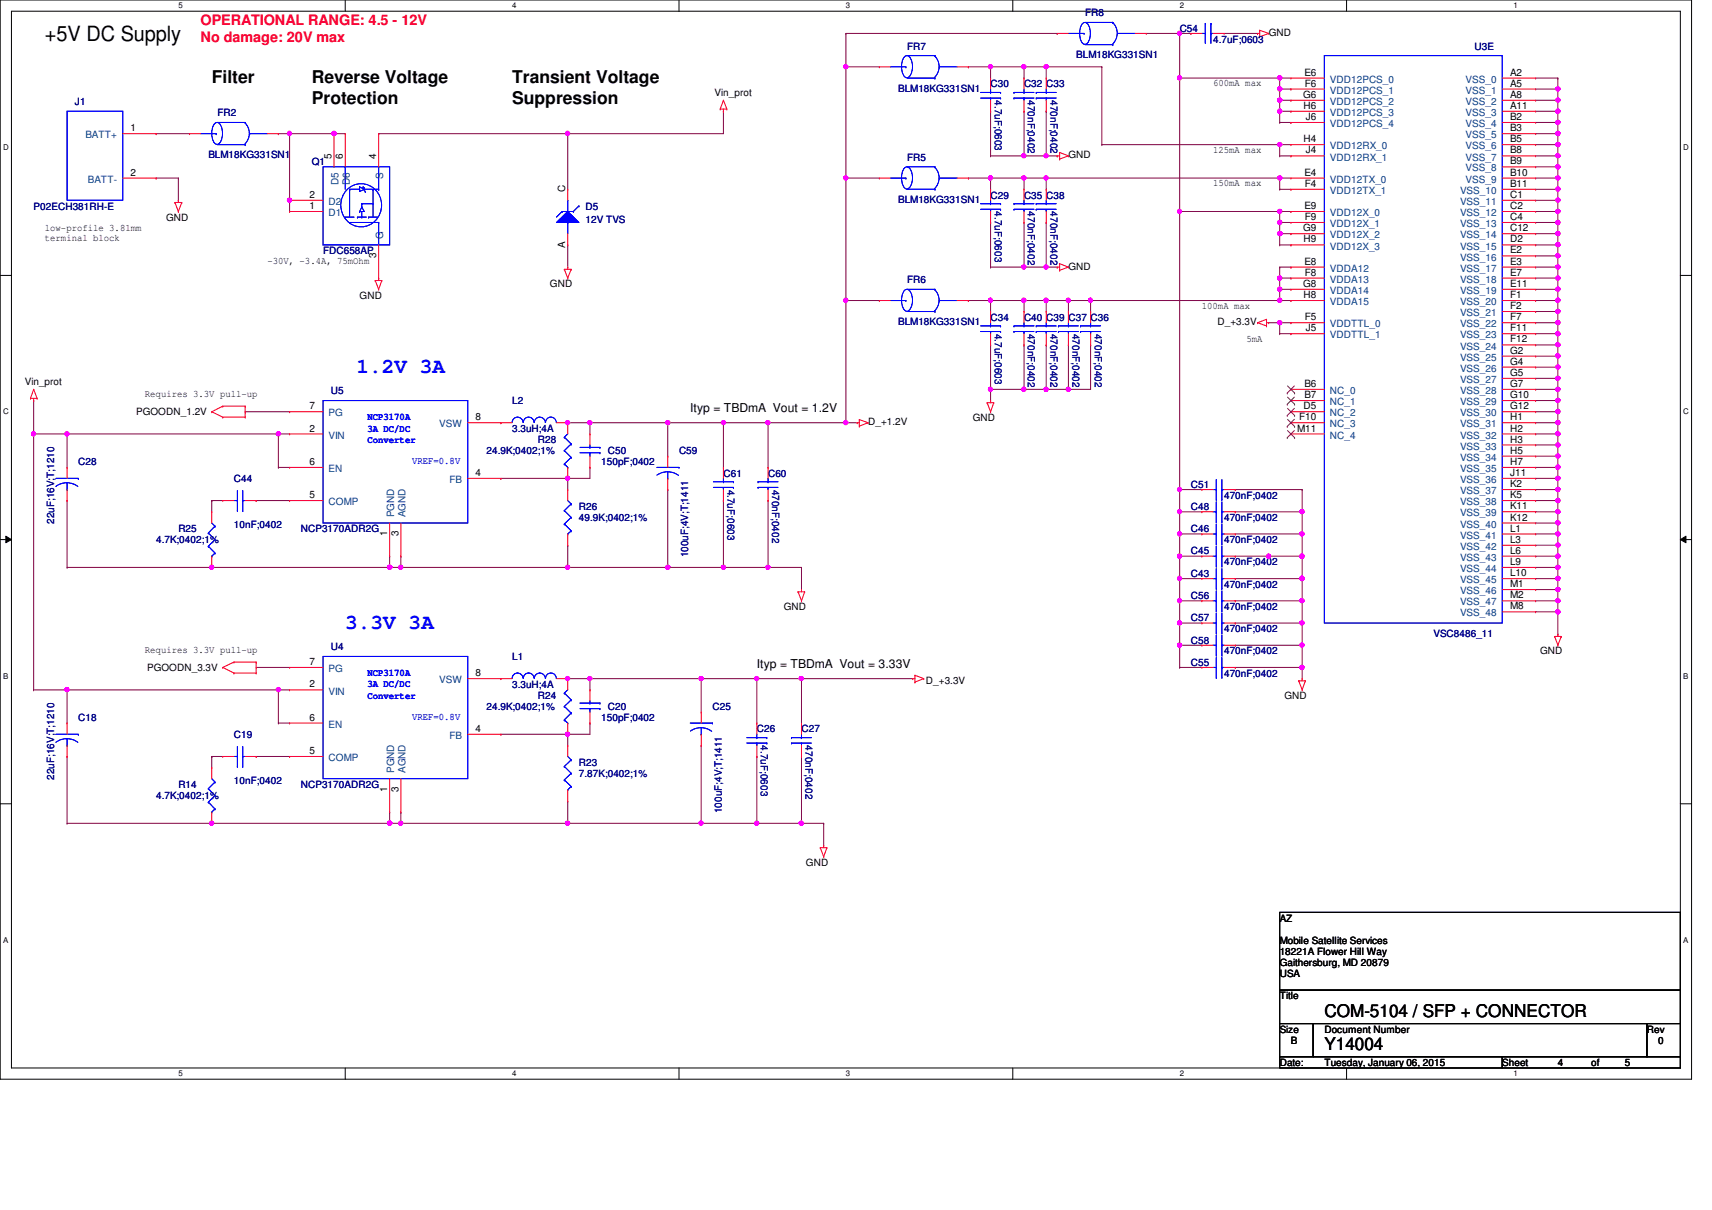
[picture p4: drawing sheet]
<svg xmlns="http://www.w3.org/2000/svg" width="297mm" height="210mm" viewBox="0 0 297 210" stroke-linecap="round" stroke-linejoin="round" font-family="sans-serif">
<defs><g id="words">
<text font-size="3.6" x="7.8" y="7.2">+5V DC Supply</text>
<g font-size="3.6" fill="#00f">
<text x="61.8" y="64.8">1.2V 3A</text>
<text x="59.9" y="109.2">3.3V 3A</text>
</g>
<g font-size="3">
<text x="36.7" y="14.4">Filter</text>
<text x="54.1" y="14.4">Reverse Voltage</text>
<text x="88.9" y="14.4">Transient Voltage</text>
<text x="54.1" y="18.1">Protection</text>
<text x="88.9" y="18.1">Suppression</text>
<text x="229.8" y="176.5">COM-5104 / SFP + CONNECTOR</text>
<text x="229.8" y="182.3">Y14004</text>
</g>
<g font-size="2.5" fill="#f00">
<text x="34.8" y="4.3">OPERATIONAL RANGE: 4.5 - 12V</text>
<text x="34.8" y="7.3">No damage: 20V max</text>
</g>
<g font-size="2.1">
<text x="119.8" y="71.5">Ityp = TBDmA Vout = 1.2V</text>
<text x="131.3" y="115.9">Ityp = TBDmA Vout = 3.33V</text>
</g>
<g font-size="1.7" fill="#000080">
<text x="188.3" y="2.8">FR8</text>
<text x="204.7" y="5.5">C54</text>
<text x="157.4" y="8.6">FR7</text>
<text x="186.7" y="10.1">BLM18KG331SN1</text>
<text x="210.5" y="7.4">4.7uF;0603</text>
<text x="255.8" y="8.6">U3E</text>
<text x="155.8" y="15.9">BLM18KG331SN1</text>
<text x="171.9" y="15.2">C30</text>
<text x="172.6" y="17.4" transform="rotate(90 172.6 17.4)">4.7uF;0603</text>
<text x="177.7" y="15.2">C32 C33</text>
<text x="178.3" y="17.4" transform="rotate(90 178.3 17.4)">470nF;0402</text>
<text x="182.2" y="17.4" transform="rotate(90 182.2 17.4)">470nF;0402</text>
<text x="13" y="18.2">J1</text>
<text x="37.7" y="20.2">FR2</text>
<text x="36.1" y="27.5">BLM18KG331SN1</text>
<text x="54.1" y="28.7">Q1</text>
<text x="157.4" y="27.9">FR5</text>
<text x="155.8" y="35.2">BLM18KG331SN1</text>
<text x="171.9" y="34.5">C29</text>
<text x="177.7" y="34.5">C35 C38</text>
<text x="5.8" y="36.4">P02ECH381RH-E</text>
<text x="101.6" y="36.4">D5</text>
<text x="101.6" y="38.7">12V TVS</text>
<text x="172.6" y="36.7" transform="rotate(90 172.6 36.7)">4.7uF;0603</text>
<text x="178.3" y="36.7" transform="rotate(90 178.3 36.7)">470nF;0402</text>
<text x="182.2" y="36.7" transform="rotate(90 182.2 36.7)">470nF;0402</text>
<text x="56" y="44.1">FDC658AP</text>
<text x="157.4" y="49.1">FR6</text>
<text x="155.8" y="56.4">BLM18KG331SN1</text>
<text x="171.9" y="55.7">C34</text>
<text x="172.6" y="57.9" transform="rotate(90 172.6 57.9)">4.7uF;0603</text>
<text x="177.7" y="55.7">C40 C39 C37 C36</text>
<text x="178.3" y="57.9" transform="rotate(90 178.3 57.9)">470nF;0402</text>
<text x="182.2" y="57.9" transform="rotate(90 182.2 57.9)">470nF;0402</text>
<text x="186.1" y="57.9" transform="rotate(90 186.1 57.9)">470nF;0402</text>
<text x="189.9" y="57.9" transform="rotate(90 189.9 57.9)">470nF;0402</text>
<text x="57.4" y="68.4">U5</text>
<text x="88.9" y="70.1">L2</text>
<text x="88.9" y="75">3.3uH;4A</text>
<text x="93.3" y="76.9">R28</text>
<text x="13.6" y="80.8">C28</text>
<text x="40.6" y="83.7">C44</text>
<text x="84.4" y="78.8">24.9K;0402;1%</text>
<text x="104.3" y="80.8">150pF;0402</text>
<text x="105.4" y="78.8">C50</text>
<text x="117.8" y="78.8">C59</text>
<text x="125.5" y="82.7">C61</text>
<text x="133.3" y="82.7">C60</text>
<text x="100.5" y="88.5">R26</text>
<text x="126.2" y="85" transform="rotate(90 126.2 85)">4.7uF;0603</text>
<text x="134" y="85" transform="rotate(90 134 85)">470nF;0402</text>
<text x="206.6" y="84.6">C51</text>
<text x="206.6" y="88.5">C48</text>
<text x="212.4" y="86.6">470nF;0402</text>
<text x="9.4" y="90.9" transform="rotate(-90 9.4 90.9)">22uF;16V;T;1210</text>
<text x="27.1" y="94.3">4.7K;0402;1%</text>
<text x="30.9" y="92.4">R25</text>
<text x="40.6" y="91.6">10nF;0402</text>
<text x="52.2" y="92.4">NCP3170ADR2G</text>
<text x="100.5" y="90.4">49.9K;0402;1%</text>
<text x="206.6" y="92.4">C46</text>
<text x="212.4" y="90.4">470nF;0402</text>
<text x="212.4" y="94.3">470nF;0402</text>
<text x="119.4" y="96.7" transform="rotate(-90 119.4 96.7)">100uF;4V;T;1411</text>
<text x="206.6" y="100.1">C43</text>
<text x="206.6" y="96.2">C45</text>
<text x="212.4" y="98.1">470nF;0402</text>
<text x="206.6" y="107.8">C57</text>
<text x="206.6" y="103.9">C56</text>
<text x="212.4" y="105.9">470nF;0402</text>
<text x="212.4" y="102">470nF;0402</text>
<text x="57.4" y="112.8">U4</text>
<text x="206.6" y="111.7">C58</text>
<text x="212.4" y="113.6">470nF;0402</text>
<text x="212.4" y="109.7">470nF;0402</text>
<text x="248.7" y="110.5">VSC8486_11</text>
<text x="88.9" y="114.6">L1</text>
<text x="88.9" y="119.4">3.3uH;4A</text>
<text x="206.6" y="115.5">C55</text>
<text x="212.4" y="117.4">470nF;0402</text>
<text x="13.6" y="125.2">C18</text>
<text x="84.4" y="123.2">24.9K;0402;1%</text>
<text x="93.3" y="121.3">R24</text>
<text x="104.3" y="125.2">150pF;0402</text>
<text x="105.4" y="123.2">C20</text>
<text x="123.6" y="123.2">C25</text>
<text x="40.6" y="128.1">C19</text>
<text x="131.3" y="127.1">C26</text>
<text x="132" y="129.4" transform="rotate(90 132 129.4)">4.7uF;0603</text>
<text x="139.1" y="127.1">C27</text>
<text x="139.7" y="129.4" transform="rotate(90 139.7 129.4)">470nF;0402</text>
<text x="9.4" y="135.3" transform="rotate(-90 9.4 135.3)">22uF;16V;T;1210</text>
<text x="30.9" y="136.7">R14</text>
<text x="40.6" y="136">10nF;0402</text>
<text x="52.2" y="136.7">NCP3170ADR2G</text>
<text x="100.5" y="132.9">R23</text>
<text x="100.5" y="134.8">7.87K;0402;1%</text>
<text x="27.1" y="138.7">4.7K;0402;1%</text>
<text x="125.2" y="141.1" transform="rotate(-90 125.2 141.1)">100uF;4V;T;1411</text>
</g>
<g font-size="1.7">
<text x="220.1" y="6.3">GND</text>
<text x="124" y="16.7">Vin_prot</text>
<text x="210.5" y="14.9">600mA max</text>
<text x="226.1" y="17">G6</text>
<text x="226.3" y="13.1">E6</text>
<text x="226.4" y="15">F6</text>
<text x="262" y="13.1">A2</text>
<text x="262" y="15">A5</text>
<text x="262" y="17">A8</text>
<text x="22.6" y="22.8">1</text>
<text x="226.2" y="18.9">H6</text>
<text x="226.6" y="20.8">J6</text>
<text x="262" y="18.9">A11</text>
<text x="262" y="20.8">B2</text>
<text x="262" y="22.8">B3</text>
<text x="57.5" y="27.6" transform="rotate(-90 57.5 27.6)">5</text>
<text x="59.5" y="27.6" transform="rotate(-90 59.5 27.6)">6</text>
<text x="65.3" y="27.6" transform="rotate(-90 65.3 27.6)">4</text>
<text x="185.4" y="27.5">GND</text>
<text x="210.5" y="26.5">125mA max</text>
<text x="226.2" y="24.7">H4</text>
<text x="226.6" y="26.6">J4</text>
<text x="262" y="24.7">B5</text>
<text x="262" y="26.6">B8</text>
<text x="262" y="28.5">B9</text>
<text x="22.6" y="30.5">2</text>
<text x="53.7" y="34.3">2</text>
<text x="98.1" y="33.4" transform="rotate(-90 98.1 33.4)">C</text>
<text x="210.5" y="32.3">150mA max</text>
<text x="226.3" y="30.5">E4</text>
<text x="226.4" y="32.4">F4</text>
<text x="262" y="30.5">B10</text>
<text x="262" y="32.4">B11</text>
<text x="262" y="34.3">C1</text>
<text x="7.8" y="40">low-profile 3.81mm</text>
<text x="7.8" y="41.9">terminal block</text>
<text x="28.8" y="38.3">GND</text>
<text x="53.7" y="36.3">1</text>
<text x="226.1" y="40.1">G9</text>
<text x="226.3" y="36.3">E9</text>
<text x="226.4" y="38.2">F9</text>
<text x="262" y="36.3">C2</text>
<text x="262" y="38.2">C4</text>
<text x="262" y="40.1">C12</text>
<text x="46.4" y="45.8">-30V, -3.4A, 75mOhm</text>
<text x="65.3" y="44.8" transform="rotate(-90 65.3 44.8)">3</text>
<text x="98.1" y="43.1" transform="rotate(-90 98.1 43.1)">A</text>
<text x="185.4" y="46.8">GND</text>
<text x="226.2" y="42.1">H9</text>
<text x="226.3" y="45.9">E8</text>
<text x="226.4" y="47.8">F8</text>
<text x="262" y="42.1">D2</text>
<text x="262" y="44">E2</text>
<text x="262" y="45.9">E3</text>
<text x="262" y="47.8">E7</text>
<text x="62.4" y="51.8">GND</text>
<text x="95.4" y="49.9">GND</text>
<text x="208.5" y="53.6">100mA max</text>
<text x="226.1" y="49.8">G8</text>
<text x="226.2" y="51.7">H8</text>
<text x="262" y="49.8">E11</text>
<text x="262" y="51.7">F1</text>
<text x="262" y="53.6">F2</text>
<text x="211.2" y="56.4">D_+3.3V</text>
<text x="216.3" y="59.3">5mA</text>
<text x="226.4" y="55.6">F5</text>
<text x="226.6" y="57.5">J5</text>
<text x="262" y="55.6">F7</text>
<text x="262" y="57.5">F11</text>
<text x="262" y="59.4">F12</text>
<text x="262" y="61.4">G2</text>
<text x="262" y="63.3">G4</text>
<text x="262" y="65.2">G5</text>
<text x="4.3" y="66.9">Vin_prot</text>
<text x="25.1" y="69">Requires 3.3V pull-up</text>
<text x="53.7" y="71">7</text>
<text x="226.2" y="71">D5</text>
<text x="226.3" y="67.1">B6</text>
<text x="226.3" y="69.1">B7</text>
<text x="262" y="67.1">G7</text>
<text x="262" y="69.1">G10</text>
<text x="262" y="71">G12</text>
<text x="23.6" y="72.1">PGOODN_1.2V</text>
<text x="53.7" y="74.9">2</text>
<text x="82.5" y="72.9">8</text>
<text x="150.6" y="73.8">D_+1.2V</text>
<text x="168.8" y="73.1">GND</text>
<text x="225.1" y="74.9">M11</text>
<text x="225.4" y="72.9">F10</text>
<text x="262" y="72.9">H1</text>
<text x="262" y="74.9">H2</text>
<text x="262" y="76.8">H3</text>
<text x="53.7" y="80.7">6</text>
<text x="82.5" y="82.6">4</text>
<text x="262" y="78.7">H5</text>
<text x="262" y="80.7">H7</text>
<text x="262" y="82.6">J11</text>
<text x="53.7" y="86.4">5</text>
<text x="262" y="84.5">K2</text>
<text x="262" y="86.4">K5</text>
<text x="262" y="88.4">K11</text>
<text x="67.2" y="93.1" transform="rotate(-90 67.2 93.1)">1</text>
<text x="69.1" y="93.1" transform="rotate(-90 69.1 93.1)">3</text>
<text x="262" y="90.3">K12</text>
<text x="262" y="92.2">L1</text>
<text x="262" y="94.2">L3</text>
<text x="262" y="96.1">L6</text>
<text x="262" y="98">L9</text>
<text x="262" y="100">L10</text>
<text x="262" y="101.9">M1</text>
<text x="136" y="105.9">GND</text>
<text x="262" y="103.8">M2</text>
<text x="262" y="105.7">M8</text>
<text x="25.1" y="113.4">Requires 3.3V pull-up</text>
<text x="267.2" y="113.6">GND</text>
<text x="25.5" y="116.5">PGOODN_3.3V</text>
<text x="53.7" y="119.3">2</text>
<text x="53.7" y="115.4">7</text>
<text x="82.5" y="117.3">8</text>
<text x="160.7" y="118.6">D_+3.3V</text>
<text x="53.7" y="125.1">6</text>
<text x="222.8" y="121.3">GND</text>
<text x="53.7" y="130.9">5</text>
<text x="82.5" y="127">4</text>
<text x="67.2" y="137.5" transform="rotate(-90 67.2 137.5)">1</text>
<text x="69.1" y="137.5" transform="rotate(-90 69.1 137.5)">3</text>
<text x="139.8" y="150.3">GND</text>
<text x="222" y="159.9">AZ</text>
<text x="222" y="163.8">Mobile Satellite Services</text>
<text x="222" y="165.7">18221A Flower Hill Way</text>
<text x="222" y="167.6">Gaithersburg, MD 20879</text>
<text x="222" y="173.4">Title</text>
<text x="222" y="169.6">USA</text>
<text x="222" y="179.2">Size</text>
<text x="229.8" y="179.2">Document Number</text>
<text x="285.7" y="179.2">Rev</text>
<text x="222" y="185">Date:</text>
<text x="224" y="181.1">B</text>
<text x="229.8" y="185">Tuesday, January 06, 2015</text>
<text x="260.6" y="185">Sheet</text>
<text x="270.3" y="185">4</text>
<text x="276.1" y="185">of</text>
<text x="281.9" y="185">5</text>
<text x="287.7" y="181.1">0</text>
</g>
<g font-size="1.7" fill="#004080">
<text x="230.8" y="14.4">VDD12PCS_0</text>
<text x="230.8" y="16.3">VDD12PCS_1</text>
<text x="254.3" y="14.4">VSS_0</text>
<text x="254.3" y="16.3">VSS_1</text>
<text x="230.8" y="18.2">VDD12PCS_2</text>
<text x="230.8" y="20.1">VDD12PCS_3</text>
<text x="230.8" y="22.1">VDD12PCS_4</text>
<text x="254.3" y="18.2">VSS_2</text>
<text x="254.3" y="20.1">VSS_3</text>
<text x="254.3" y="22.1">VSS_4</text>
<text x="14.8" y="24">BATT+</text>
<text x="230.8" y="25.9">VDD12RX_0</text>
<text x="230.8" y="27.9">VDD12RX_1</text>
<text x="254.3" y="24">VSS_5</text>
<text x="254.3" y="25.9">VSS_6</text>
<text x="254.3" y="27.9">VSS_7</text>
<text x="254.3" y="29.8">VSS_8</text>
<text x="15.2" y="31.7">BATT-</text>
<text x="57" y="35.6">D2</text>
<text x="58.8" y="32.1" transform="rotate(-90 58.8 32.1)">D5</text>
<text x="60.7" y="32.1" transform="rotate(-90 60.7 32.1)">D6</text>
<text x="66.5" y="31.1" transform="rotate(-90 66.5 31.1)">S</text>
<text x="230.8" y="31.7">VDD12TX_0</text>
<text x="230.8" y="33.7">VDD12TX_1</text>
<text x="253.3" y="33.7">VSS_10</text>
<text x="253.3" y="35.6">VSS_11</text>
<text x="254.3" y="31.7">VSS_9</text>
<text x="57" y="37.5">D1</text>
<text x="66.5" y="41.5" transform="rotate(-90 66.5 41.5)">G</text>
<text x="230.8" y="37.5">VDD12X_0</text>
<text x="230.8" y="39.4">VDD12X_1</text>
<text x="230.8" y="41.4">VDD12X_2</text>
<text x="253.3" y="37.5">VSS_12</text>
<text x="253.3" y="39.4">VSS_13</text>
<text x="253.3" y="41.4">VSS_14</text>
<text x="230.8" y="43.3">VDD12X_3</text>
<text x="230.8" y="47.2">VDDA12</text>
<text x="253.3" y="43.3">VSS_15</text>
<text x="253.3" y="45.2">VSS_16</text>
<text x="253.3" y="47.2">VSS_17</text>
<text x="230.8" y="49.1">VDDA13</text>
<text x="230.8" y="51">VDDA14</text>
<text x="230.8" y="53">VDDA15</text>
<text x="253.3" y="49.1">VSS_18</text>
<text x="253.3" y="51">VSS_19</text>
<text x="253.3" y="53">VSS_20</text>
<text x="230.8" y="56.8">VDDTTL_0</text>
<text x="230.8" y="58.7">VDDTTL_1</text>
<text x="253.3" y="54.9">VSS_21</text>
<text x="253.3" y="56.8">VSS_22</text>
<text x="253.3" y="58.7">VSS_23</text>
<text x="253.3" y="60.7">VSS_24</text>
<text x="253.3" y="62.6">VSS_25</text>
<text x="253.3" y="64.5">VSS_26</text>
<text x="230.8" y="68.4">NC_0</text>
<text x="230.8" y="70.3">NC_1</text>
<text x="253.3" y="66.5">VSS_27</text>
<text x="253.3" y="68.4">VSS_28</text>
<text x="253.3" y="70.3">VSS_29</text>
<text x="57" y="76.1">VIN</text>
<text x="57" y="72.3">PG</text>
<text x="76.2" y="74.2">VSW</text>
<text x="230.8" y="72.3">NC_2</text>
<text x="230.8" y="74.2">NC_3</text>
<text x="230.8" y="76.1">NC_4</text>
<text x="253.3" y="72.3">VSS_30</text>
<text x="253.3" y="74.2">VSS_31</text>
<text x="253.3" y="76.1">VSS_32</text>
<text x="57" y="81.9">EN</text>
<text x="78" y="83.8">FB</text>
<text x="253.3" y="78">VSS_33</text>
<text x="253.3" y="80">VSS_34</text>
<text x="253.3" y="81.9">VSS_35</text>
<text x="253.3" y="83.8">VSS_36</text>
<text x="57" y="87.7">COMP</text>
<text x="68.4" y="89.8" transform="rotate(-90 68.4 89.8)">PGND</text>
<text x="70.4" y="89.8" transform="rotate(-90 70.4 89.8)">AGND</text>
<text x="253.3" y="85.8">VSS_37</text>
<text x="253.3" y="87.7">VSS_38</text>
<text x="253.3" y="89.6">VSS_39</text>
<text x="253.3" y="91.6">VSS_40</text>
<text x="253.3" y="93.5">VSS_41</text>
<text x="253.3" y="95.4">VSS_42</text>
<text x="253.3" y="97.3">VSS_43</text>
<text x="253.3" y="99.3">VSS_44</text>
<text x="253.3" y="101.2">VSS_45</text>
<text x="253.3" y="103.1">VSS_46</text>
<text x="253.3" y="105.1">VSS_47</text>
<text x="253.3" y="107">VSS_48</text>
<text x="57" y="116.6">PG</text>
<text x="76.2" y="118.6">VSW</text>
<text x="57" y="120.5">VIN</text>
<text x="57" y="126.3">EN</text>
<text x="78" y="128.2">FB</text>
<text x="57" y="132.1">COMP</text>
<text x="68.4" y="134.2" transform="rotate(-90 68.4 134.2)">PGND</text>
<text x="70.4" y="134.2" transform="rotate(-90 70.4 134.2)">AGND</text>
</g>
<g font-size="1.7" fill="#00f">
<text x="63.8" y="72.9">NCP3170A</text>
<text x="63.8" y="74.9">3A DC/DC</text>
<text x="63.8" y="76.9">Converter</text>
<text x="71.5" y="80.6">VREF=0.8V</text>
<text x="63.8" y="117.3">NCP3170A</text>
<text x="63.8" y="119.3">3A DC/DC</text>
<text x="63.8" y="121.3">Converter</text>
<text x="71.5" y="125">VREF=0.8V</text>
</g>
<g font-size="1.4">
<text x="30.9" y="1.4">5</text>
<text x="88.9" y="1.4">4</text>
<text x="146.8" y="1.4">3</text>
<text x="204.7" y="1.4">2</text>
<text x="262.6" y="1.4">1</text>
<text x=".5" y="26.1">D</text>
<text x="292.1" y="26.1">D</text>
<text x=".5" y="71.9">C</text>
<text x="292.1" y="71.9">C</text>
<text x=".5" y="117.8">B</text>
<text x="292.1" y="117.8">B</text>
<text x=".5" y="163.6">A</text>
<text x="292.1" y="163.6">A</text>
<text x="30.9" y="186.8">5</text>
<text x="88.9" y="186.8">4</text>
<text x="146.8" y="186.8">3</text>
<text x="204.7" y="186.8">2</text>
<text x="262.6" y="186.8">1</text>
</g>
</g></defs>
<path d="M0 0h293.5v187.3h-293.5zM2 1.9h289.5v183.4h-289.5z" fill="none" stroke="#000" stroke-width=".17"/>
<g fill="#fff">
<path d="M30.9 .2h.8v1.5h-.8z"/>
<path d="M30.9 185.5h.8v1.6h-.8z"/>
</g>
<path d="M59.9 0v1.9M59.9 185.3v2" fill="none" stroke="#000" stroke-width=".17"/>
<g fill="#fff">
<path d="M88.9 .2h.7v1.5h-.7z"/>
<path d="M88.9 185.5h.7v1.6h-.7z"/>
</g>
<path d="M117.8 0v1.9M117.8 185.3v2" fill="none" stroke="#000" stroke-width=".17"/>
<g fill="#fff">
<path d="M146.8 .2h.7v1.5h-.7z"/>
<path d="M146.8 185.5h.7v1.6h-.7z"/>
</g>
<path d="M175.7 0v1.9M175.7 185.3v2" fill="none" stroke="#000" stroke-width=".17"/>
<g fill="#fff">
<path d="M204.7 .2h.7v1.5h-.7z"/>
<path d="M204.7 185.5h.7v1.6h-.7z"/>
</g>
<path d="M233.6 0v1.9M233.6 185.3v2" fill="none" stroke="#000" stroke-width=".17"/>
<g fill="#fff">
<path d="M262.6 .2h.8v1.5h-.8z"/>
<path d="M262.6 185.5h.8v1.6h-.8z"/>
<path d="M.5 24.8h1v1.6h-1z"/>
<path d="M292.1 24.8h.9v1.6h-.9z"/>
<path d="M.5 70.7h1v1.5h-1z"/>
<path d="M292.1 70.7h.9v1.5h-.9z"/>
</g>
<path d="M0 47.8h2M291.5 47.8h2" fill="none" stroke="#000" stroke-width=".17"/>
<g fill="#fff">
<path d="M.5 116.5h.9v1.6h-.9z"/>
<path d="M292.1 116.5h.8v1.6h-.8z"/>
</g>
<path d="M0 93.6h2M1 93l1 .6-1 .6zM291.5 93.6l1-.6v1.2zM291.5 93.6h2" fill="none" stroke="#000" stroke-width=".17"/>
<path d="M1 93l1 .6-1 .6zM291.5 93.6l1-.6v1.2z" fill="#000"/>
<g fill="#fff">
<path d="M.5 162.4h.9v1.5h-.9z"/>
<path d="M292.1 162.4h.8v1.5h-.8z"/>
</g>
<path d="M0 139.5h2M291.5 139.5h2" fill="none" stroke="#000" stroke-width=".17"/>
<path d="M125.5 19.3h.1M125.5 19.3v3.9M50.2 34.8h.1M50.2 34.8v1.9" fill="none" stroke="#800040" stroke-width=".17"/>
<circle cx="50.2" cy="34.7" r=".37" fill="#f0f"/>
<circle cx="50.2" cy="34.7" r=".37" fill="none" stroke="#f0f" stroke-width=".17"/>
<path d="M48.3 23.2h.1M48.3 23.2h1.9M50.2 23.2h.1M50.2 23.2v11.6" fill="none" stroke="#800040" stroke-width=".17"/>
<circle cx="50.2" cy="23.2" r=".38" fill="#f0f"/>
<circle cx="50.2" cy="23.2" r=".38" fill="none" stroke="#f0f" stroke-width=".17"/>
<path d="M58 23.2h.1M58 23.2h1.9" fill="none" stroke="#800040" stroke-width=".17"/>
<circle cx="58" cy="23.2" r=".38" fill="#f0f"/>
<circle cx="58" cy="23.2" r=".38" fill="none" stroke="#f0f" stroke-width=".17"/>
<path d="M98.5 23.2h.1M98.5 23.2h27M98.5 23.2v9.7M98.5 42.5h.1M98.5 42.5v3.9" fill="none" stroke="#800040" stroke-width=".17"/>
<circle cx="98.5" cy="23.2" r=".38" fill="#f0f"/>
<circle cx="98.5" cy="23.2" r=".38" fill="none" stroke="#f0f" stroke-width=".17"/>
<g fill="none" stroke="#800040" stroke-width=".17">
<path d="M27.1 30.9h.1M27.1 23.2h.1M27.1 23.2h5.8M27.1 30.9h3.8M30.9 30.9h.1M30.9 30.9v3.9M50.2 23.2h.1M50.2 23.2h7.8M65.7 23.2h.1M65.7 23.2h32.8M67.6 96.5h.1M67.6 96.5v2"/>
<path d="M69.6 98.5h.1M69.6 98.5h28.9"/>
</g>
<circle cx="69.5" cy="98.4" r=".37" fill="#f0f"/>
<circle cx="69.5" cy="98.4" r=".37" fill="none" stroke="#f0f" stroke-width=".17"/>
<path d="M69.6 96.5h.1M69.6 96.5v2M98.5 98.5h.1M98.5 98.5h17.4" fill="none" stroke="#800040" stroke-width=".17"/>
<circle cx="115.9" cy="98.4" r=".37" fill="#f0f"/>
<circle cx="115.9" cy="98.4" r=".37" fill="none" stroke="#f0f" stroke-width=".17"/>
<circle cx="98.5" cy="98.4" r=".37" fill="#f0f"/>
<circle cx="98.5" cy="98.4" r=".37" fill="none" stroke="#f0f" stroke-width=".17"/>
<path d="M11.6 75.3h.1M11.6 75.3v5.8M42.5 71.5h.1M42.5 71.5h7.7M44.4 86.9h.1M44.4 86.9h5.8M98.5 94.6h.1M98.5 94.6v3.9" fill="none" stroke="#800040" stroke-width=".17"/>
<circle cx="11.6" cy="75.3" r=".37" fill="#f0f"/>
<circle cx="11.6" cy="75.3" r=".37" fill="none" stroke="#f0f" stroke-width=".17"/>
<path d="M5.8 75.3h.1M5.8 75.3h5.8M86.9 83h.1M86.9 83h11.6" fill="none" stroke="#800040" stroke-width=".17"/>
<circle cx="98.5" cy="83" r=".37" fill="#f0f"/>
<circle cx="98.5" cy="83" r=".37" fill="none" stroke="#f0f" stroke-width=".17"/>
<path d="M48.3 75.3h.1M48.3 75.3h1.9" fill="none" stroke="#800040" stroke-width=".17"/>
<circle cx="48.3" cy="75.3" r=".37" fill="#f0f"/>
<circle cx="48.3" cy="75.3" r=".37" fill="none" stroke="#f0f" stroke-width=".17"/>
<g fill="none" stroke="#800040" stroke-width=".17">
<path d="M11.6 75.3h.1M11.6 75.3h36.7M48.3 75.3h.1M48.3 75.3v5.8M98.5 73.4h.1M98.5 73.4h3.9M102.4 73.4h.1M102.4 73.4v1.9M36.7 86.9h.1M36.7 86.9v1.9M36.7 86.9h1.9M48.3 81.1h.1"/>
<path d="M48.3 81.1h1.9M98.5 83h.1M98.5 83v2"/>
</g>
<circle cx="98.5" cy="73.3" r=".37" fill="#f0f"/>
<circle cx="98.5" cy="73.3" r=".37" fill="none" stroke="#f0f" stroke-width=".17"/>
<path d="M36.7 98.5h.1M36.7 98.5h30.9M98.5 83h.1M102.4 81.1h.1M102.4 81.1v1.9h-3.9" fill="none" stroke="#800040" stroke-width=".17"/>
<circle cx="67.6" cy="98.4" r=".37" fill="#f0f"/>
<circle cx="67.6" cy="98.4" r=".37" fill="none" stroke="#f0f" stroke-width=".17"/>
<path d="M11.6 98.5h.1M11.6 98.5h25.1" fill="none" stroke="#800040" stroke-width=".17"/>
<circle cx="36.7" cy="98.4" r=".37" fill="#f0f"/>
<circle cx="36.7" cy="98.4" r=".37" fill="none" stroke="#f0f" stroke-width=".17"/>
<path d="M102.4 73.4h.1M102.4 73.4h13.5M11.6 86.9h.1M11.6 86.9v11.6" fill="none" stroke="#800040" stroke-width=".17"/>
<circle cx="115.9" cy="73.3" r=".37" fill="#f0f"/>
<circle cx="115.9" cy="73.3" r=".37" fill="none" stroke="#f0f" stroke-width=".17"/>
<circle cx="102.3" cy="73.3" r=".37" fill="#f0f"/>
<circle cx="102.3" cy="73.3" r=".37" fill="none" stroke="#f0f" stroke-width=".17"/>
<path d="M146.8 73.4h.1M146.8 73.4h1.9M133.3 98.5h.1M133.3 98.5h5.8M139.1 98.5h.1M139.1 98.5v3.8" fill="none" stroke="#800040" stroke-width=".17"/>
<circle cx="146.7" cy="73.3" r=".37" fill="#f0f"/>
<circle cx="146.7" cy="73.3" r=".37" fill="none" stroke="#f0f" stroke-width=".17"/>
<path d="M125.5 73.4h.1M125.5 73.4h7.8" fill="none" stroke="#800040" stroke-width=".17"/>
<circle cx="133.2" cy="73.3" r=".37" fill="#f0f"/>
<circle cx="133.2" cy="73.3" r=".37" fill="none" stroke="#f0f" stroke-width=".17"/>
<circle cx="125.5" cy="73.3" r=".37" fill="#f0f"/>
<circle cx="125.5" cy="73.3" r=".37" fill="none" stroke="#f0f" stroke-width=".17"/>
<path d="M133.3 86.9h.1M133.3 86.9v11.6" fill="none" stroke="#800040" stroke-width=".17"/>
<circle cx="133.2" cy="98.4" r=".37" fill="#f0f"/>
<circle cx="133.2" cy="98.4" r=".37" fill="none" stroke="#f0f" stroke-width=".17"/>
<path d="M115.9 73.4h.1M115.9 73.4h9.6M125.5 73.4h.1M125.5 73.4v7.7M133.3 73.4h.1M133.3 73.4v7.7M67.6 98.5h.1M67.6 98.5h2" fill="none" stroke="#800040" stroke-width=".17"/>
<circle cx="67.6" cy="98.4" r=".37" fill="#f0f"/>
<circle cx="67.6" cy="98.4" r=".37" fill="none" stroke="#f0f" stroke-width=".17"/>
<path d="M115.9 73.4h.1M115.9 73.4v5.8M115.9 85h.1M115.9 98.5h.1M115.9 85v13.5M125.5 86.9h.1M125.5 86.9v11.6h-9.6" fill="none" stroke="#800040" stroke-width=".17"/>
<circle cx="125.5" cy="98.4" r=".37" fill="#f0f"/>
<circle cx="125.5" cy="98.4" r=".37" fill="none" stroke="#f0f" stroke-width=".17"/>
<g fill="none" stroke="#800040" stroke-width=".17">
<path d="M266.4 13.5h3.9M266.4 15.5h3.9M266.4 17.4h3.9M266.4 19.3h3.9M270.3 13.5h.1M270.3 15.5h.1M270.3 17.4h.1M270.3 19.3h.1M266.4 21.3h3.9M266.4 23.2h3.9M266.4 25.1h3.9M266.4 27.1h3.9"/>
<path d="M266.4 29h3.9M270.3 21.3h.1M270.3 23.2h.1M270.3 25.1h.1M270.3 27.1h.1M270.3 29h.1M5.8 69.5h.1M5.8 69.5v5.8M125.5 98.5h.1M125.5 98.5h7.8"/>
</g>
<circle cx="270.3" cy="29" r=".38" fill="#f0f"/>
<circle cx="270.3" cy="29" r=".38" fill="none" stroke="#f0f" stroke-width=".17"/>
<path d="M266.4 30.9h3.9M266.4 32.9h3.9M270.3 30.9h.1M270.3 32.9h.1" fill="none" stroke="#800040" stroke-width=".17"/>
<circle cx="270.3" cy="32.8" r=".38" fill="#f0f"/>
<circle cx="270.3" cy="32.8" r=".38" fill="none" stroke="#f0f" stroke-width=".17"/>
<g fill="none" stroke="#800040" stroke-width=".17">
<path d="M266.4 34.8h3.9M266.4 36.7h3.9M266.4 38.6h3.9M270.3 34.8h.1M270.3 36.7h.1M270.3 38.6h.1M266.4 40.6h3.9M266.4 42.5h3.9M266.4 44.4h3.9M266.4 46.4h3.9M270.3 40.6h.1M270.3 42.5h.1"/>
<path d="M270.3 44.4h.1M270.3 46.4h.1"/>
</g>
<circle cx="270.3" cy="46.3" r=".37" fill="#f0f"/>
<circle cx="270.3" cy="46.3" r=".37" fill="none" stroke="#f0f" stroke-width=".17"/>
<g fill="none" stroke="#800040" stroke-width=".17">
<path d="M266.4 48.3h3.9M266.4 50.2h3.9M266.4 52.2h3.9M266.4 54.1h3.9M266.4 56h3.9M266.4 57.9h3.9M266.4 59.9h3.9M270.3 48.3h.1M270.3 50.2h.1M270.3 52.2h.1M270.3 54.1h.1M270.3 56h.1"/>
<path d="M270.3 57.9h.1M270.3 59.9h.1M266.4 61.8h3.9M266.4 63.7h3.9M270.3 61.8h.1M270.3 63.7h.1"/>
</g>
<circle cx="270.3" cy="63.7" r=".37" fill="#f0f"/>
<circle cx="270.3" cy="63.7" r=".37" fill="none" stroke="#f0f" stroke-width=".17"/>
<path d="M266.4 65.7h3.9M270.3 65.7h.1" fill="none" stroke="#800040" stroke-width=".17"/>
<circle cx="270.3" cy="65.6" r=".37" fill="#f0f"/>
<circle cx="270.3" cy="65.6" r=".37" fill="none" stroke="#f0f" stroke-width=".17"/>
<path d="M266.4 67.6h3.9M270.3 67.6h.1" fill="none" stroke="#800040" stroke-width=".17"/>
<circle cx="270.3" cy="67.6" r=".38" fill="#f0f"/>
<circle cx="270.3" cy="67.6" r=".38" fill="none" stroke="#f0f" stroke-width=".17"/>
<path d="M266.4 69.5h3.9M266.4 71.5h3.9M266.4 73.4h3.9M266.4 75.3h3.9M270.3 69.5h.1M270.3 71.5h.1M270.3 73.4h.1M270.3 75.3h.1" fill="none" stroke="#800040" stroke-width=".17"/>
<circle cx="270.3" cy="75.3" r=".37" fill="#f0f"/>
<circle cx="270.3" cy="75.3" r=".37" fill="none" stroke="#f0f" stroke-width=".17"/>
<path d="M266.4 77.2h3.9M266.4 79.2h3.9M270.3 77.2h.1M270.3 79.2h.1M266.4 81.1h3.9M270.3 81.1h.1" fill="none" stroke="#800040" stroke-width=".17"/>
<circle cx="270.3" cy="81.1" r=".38" fill="#f0f"/>
<circle cx="270.3" cy="81.1" r=".38" fill="none" stroke="#f0f" stroke-width=".17"/>
<path d="M266.4 83h3.9M266.4 85h3.9M266.4 86.9h3.9M266.4 88.8h3.9M266.4 90.8h3.9M270.3 83h.1M270.3 85h.1M270.3 86.9h.1M270.3 88.8h.1M270.3 90.8h.1" fill="none" stroke="#800040" stroke-width=".17"/>
<circle cx="270.3" cy="90.7" r=".38" fill="#f0f"/>
<circle cx="270.3" cy="90.7" r=".38" fill="none" stroke="#f0f" stroke-width=".17"/>
<g fill="none" stroke="#800040" stroke-width=".17">
<path d="M266.4 92.7h3.9M266.4 94.6h3.9M266.4 96.5h3.9M266.4 98.5h3.9M270.3 92.7h.1M270.3 94.6h.1M270.3 96.5h.1M270.3 98.5h.1M266.4 100.4h3.9M266.4 102.3h3.9M266.4 104.3h3.9M270.3 100.4h.1"/>
<path d="M270.3 102.3h.1M270.3 104.3h.1"/>
</g>
<circle cx="270.3" cy="104.2" r=".37" fill="#f0f"/>
<circle cx="270.3" cy="104.2" r=".37" fill="none" stroke="#f0f" stroke-width=".17"/>
<path d="M270.3 15.5h.1M270.3 13.5v2M266.4 106.2h3.9M270.3 106.2h.1" fill="none" stroke="#800040" stroke-width=".17"/>
<circle cx="270.3" cy="15.4" r=".37" fill="#f0f"/>
<circle cx="270.3" cy="15.4" r=".37" fill="none" stroke="#f0f" stroke-width=".17"/>
<path d="M270.3 59.9h.1M270.3 57.9v2" fill="none" stroke="#800040" stroke-width=".17"/>
<circle cx="270.3" cy="59.8" r=".37" fill="#f0f"/>
<circle cx="270.3" cy="59.8" r=".37" fill="none" stroke="#f0f" stroke-width=".17"/>
<path d="M270.3 57.9h.1M270.3 56v1.9" fill="none" stroke="#800040" stroke-width=".17"/>
<circle cx="270.3" cy="57.9" r=".38" fill="#f0f"/>
<circle cx="270.3" cy="57.9" r=".38" fill="none" stroke="#f0f" stroke-width=".17"/>
<path d="M270.3 56h.1M270.3 54.1v1.9" fill="none" stroke="#800040" stroke-width=".17"/>
<circle cx="270.3" cy="56" r=".37" fill="#f0f"/>
<circle cx="270.3" cy="56" r=".37" fill="none" stroke="#f0f" stroke-width=".17"/>
<path d="M270.3 54.1h.1M270.3 52.2v1.9" fill="none" stroke="#800040" stroke-width=".17"/>
<circle cx="270.3" cy="54" r=".37" fill="#f0f"/>
<circle cx="270.3" cy="54" r=".37" fill="none" stroke="#f0f" stroke-width=".17"/>
<path d="M270.3 52.2h.1M270.3 50.2v2" fill="none" stroke="#800040" stroke-width=".17"/>
<circle cx="270.3" cy="52.1" r=".38" fill="#f0f"/>
<circle cx="270.3" cy="52.1" r=".38" fill="none" stroke="#f0f" stroke-width=".17"/>
<path d="M270.3 50.2h.1M270.3 48.3v1.9" fill="none" stroke="#800040" stroke-width=".17"/>
<circle cx="270.3" cy="50.2" r=".37" fill="#f0f"/>
<circle cx="270.3" cy="50.2" r=".37" fill="none" stroke="#f0f" stroke-width=".17"/>
<path d="M270.3 71.5h.1M270.3 69.5v2" fill="none" stroke="#800040" stroke-width=".17"/>
<circle cx="270.3" cy="71.4" r=".38" fill="#f0f"/>
<circle cx="270.3" cy="71.4" r=".38" fill="none" stroke="#f0f" stroke-width=".17"/>
<path d="M270.3 85h.1M270.3 83v2M270.3 110.1h.1M270.3 106.2v3.9" fill="none" stroke="#800040" stroke-width=".17"/>
<circle cx="270.3" cy="84.9" r=".37" fill="#f0f"/>
<circle cx="270.3" cy="84.9" r=".37" fill="none" stroke="#f0f" stroke-width=".17"/>
<path d="M270.3 42.5h.1M270.3 40.6v1.9" fill="none" stroke="#800040" stroke-width=".17"/>
<circle cx="270.3" cy="42.5" r=".38" fill="#f0f"/>
<circle cx="270.3" cy="42.5" r=".38" fill="none" stroke="#f0f" stroke-width=".17"/>
<path d="M270.3 38.6v2M270.3 40.6h.1" fill="none" stroke="#800040" stroke-width=".17"/>
<circle cx="270.3" cy="40.5" r=".37" fill="#f0f"/>
<circle cx="270.3" cy="40.5" r=".37" fill="none" stroke="#f0f" stroke-width=".17"/>
<path d="M270.3 38.6h.1M270.3 36.7v1.9" fill="none" stroke="#800040" stroke-width=".17"/>
<circle cx="270.3" cy="38.6" r=".38" fill="#f0f"/>
<circle cx="270.3" cy="38.6" r=".38" fill="none" stroke="#f0f" stroke-width=".17"/>
<path d="M270.3 36.7h.1M270.3 34.8v1.9" fill="none" stroke="#800040" stroke-width=".17"/>
<circle cx="270.3" cy="36.7" r=".37" fill="#f0f"/>
<circle cx="270.3" cy="36.7" r=".37" fill="none" stroke="#f0f" stroke-width=".17"/>
<path d="M270.3 29h.1M270.3 27.1h.1M270.3 25.1v3.9" fill="none" stroke="#800040" stroke-width=".17"/>
<circle cx="270.3" cy="27" r=".37" fill="#f0f"/>
<circle cx="270.3" cy="27" r=".37" fill="none" stroke="#f0f" stroke-width=".17"/>
<path d="M270.3 25.1h.1M270.3 23.2v1.9" fill="none" stroke="#800040" stroke-width=".17"/>
<circle cx="270.3" cy="25.1" r=".37" fill="#f0f"/>
<circle cx="270.3" cy="25.1" r=".37" fill="none" stroke="#f0f" stroke-width=".17"/>
<path d="M270.3 94.6h.1M270.3 92.7v1.9" fill="none" stroke="#800040" stroke-width=".17"/>
<circle cx="270.3" cy="94.6" r=".37" fill="#f0f"/>
<circle cx="270.3" cy="94.6" r=".37" fill="none" stroke="#f0f" stroke-width=".17"/>
<path d="M270.3 79.2h.1M270.3 77.2v2" fill="none" stroke="#800040" stroke-width=".17"/>
<circle cx="270.3" cy="79.1" r=".37" fill="#f0f"/>
<circle cx="270.3" cy="79.1" r=".37" fill="none" stroke="#f0f" stroke-width=".17"/>
<path d="M270.3 75.3h.1M270.3 65.7h.1M270.3 63.7v2M270.3 73.4v1.9M270.3 98.5v1.9M270.3 100.4h.1" fill="none" stroke="#800040" stroke-width=".17"/>
<circle cx="270.3" cy="100.4" r=".38" fill="#f0f"/>
<circle cx="270.3" cy="100.4" r=".38" fill="none" stroke="#f0f" stroke-width=".17"/>
<path d="M270.3 104.3h.1M270.3 102.3h.1M270.3 100.4v3.9" fill="none" stroke="#800040" stroke-width=".17"/>
<circle cx="270.3" cy="102.3" r=".37" fill="#f0f"/>
<circle cx="270.3" cy="102.3" r=".37" fill="none" stroke="#f0f" stroke-width=".17"/>
<path d="M270.3 63.7h.1M270.3 61.8v1.9M270.3 79.2v3.8M270.3 81.1h.1M270.3 83h.1" fill="none" stroke="#800040" stroke-width=".17"/>
<circle cx="270.3" cy="83" r=".37" fill="#f0f"/>
<circle cx="270.3" cy="83" r=".37" fill="none" stroke="#f0f" stroke-width=".17"/>
<path d="M270.3 17.4h.1M270.3 15.5v1.9M270.3 67.6h.1M270.3 65.7v1.9" fill="none" stroke="#800040" stroke-width=".17"/>
<circle cx="270.3" cy="17.4" r=".37" fill="#f0f"/>
<circle cx="270.3" cy="17.4" r=".37" fill="none" stroke="#f0f" stroke-width=".17"/>
<path d="M270.3 69.5h.1M270.3 67.6v1.9" fill="none" stroke="#800040" stroke-width=".17"/>
<circle cx="270.3" cy="69.5" r=".37" fill="#f0f"/>
<circle cx="270.3" cy="69.5" r=".37" fill="none" stroke="#f0f" stroke-width=".17"/>
<path d="M270.3 34.8h.1M270.3 32.9v1.9" fill="none" stroke="#800040" stroke-width=".17"/>
<circle cx="270.3" cy="34.7" r=".37" fill="#f0f"/>
<circle cx="270.3" cy="34.7" r=".37" fill="none" stroke="#f0f" stroke-width=".17"/>
<path d="M270.3 32.9h.1M270.3 30.9h.1M270.3 29v3.9" fill="none" stroke="#800040" stroke-width=".17"/>
<circle cx="270.3" cy="30.9" r=".37" fill="#f0f"/>
<circle cx="270.3" cy="30.9" r=".37" fill="none" stroke="#f0f" stroke-width=".17"/>
<path d="M270.3 98.5h.1M270.3 96.5v2" fill="none" stroke="#800040" stroke-width=".17"/>
<circle cx="270.3" cy="98.4" r=".37" fill="#f0f"/>
<circle cx="270.3" cy="98.4" r=".37" fill="none" stroke="#f0f" stroke-width=".17"/>
<path d="M270.3 88.8h.1M270.3 86.9v1.9" fill="none" stroke="#800040" stroke-width=".17"/>
<circle cx="270.3" cy="88.8" r=".37" fill="#f0f"/>
<circle cx="270.3" cy="88.8" r=".37" fill="none" stroke="#f0f" stroke-width=".17"/>
<path d="M270.3 48.3h.1M270.3 46.4v1.9" fill="none" stroke="#800040" stroke-width=".17"/>
<circle cx="270.3" cy="48.3" r=".38" fill="#f0f"/>
<circle cx="270.3" cy="48.3" r=".38" fill="none" stroke="#f0f" stroke-width=".17"/>
<path d="M270.3 46.4h.1M270.3 44.4h.1M270.3 42.5v3.9" fill="none" stroke="#800040" stroke-width=".17"/>
<circle cx="270.3" cy="44.4" r=".37" fill="#f0f"/>
<circle cx="270.3" cy="44.4" r=".37" fill="none" stroke="#f0f" stroke-width=".17"/>
<path d="M270.3 96.5h.1M270.3 94.6v1.9" fill="none" stroke="#800040" stroke-width=".17"/>
<circle cx="270.3" cy="96.5" r=".38" fill="#f0f"/>
<circle cx="270.3" cy="96.5" r=".38" fill="none" stroke="#f0f" stroke-width=".17"/>
<path d="M270.3 86.9h.1M270.3 85v1.9" fill="none" stroke="#800040" stroke-width=".17"/>
<circle cx="270.3" cy="86.9" r=".38" fill="#f0f"/>
<circle cx="270.3" cy="86.9" r=".38" fill="none" stroke="#f0f" stroke-width=".17"/>
<path d="M270.3 23.2h.1M270.3 21.3v1.9" fill="none" stroke="#800040" stroke-width=".17"/>
<circle cx="270.3" cy="23.2" r=".38" fill="#f0f"/>
<circle cx="270.3" cy="23.2" r=".38" fill="none" stroke="#f0f" stroke-width=".17"/>
<path d="M270.3 19.3v2M270.3 21.3h.1" fill="none" stroke="#800040" stroke-width=".17"/>
<circle cx="270.3" cy="21.2" r=".37" fill="#f0f"/>
<circle cx="270.3" cy="21.2" r=".37" fill="none" stroke="#f0f" stroke-width=".17"/>
<path d="M270.3 19.3h.1M270.3 17.4v1.9" fill="none" stroke="#800040" stroke-width=".17"/>
<circle cx="270.3" cy="19.3" r=".38" fill="#f0f"/>
<circle cx="270.3" cy="19.3" r=".38" fill="none" stroke="#f0f" stroke-width=".17"/>
<path d="M270.3 106.2h.1M270.3 104.3v1.9" fill="none" stroke="#800040" stroke-width=".17"/>
<circle cx="270.3" cy="106.2" r=".38" fill="#f0f"/>
<circle cx="270.3" cy="106.2" r=".38" fill="none" stroke="#f0f" stroke-width=".17"/>
<path d="M270.3 77.2h.1M270.3 75.3v1.9" fill="none" stroke="#800040" stroke-width=".17"/>
<circle cx="270.3" cy="77.2" r=".38" fill="#f0f"/>
<circle cx="270.3" cy="77.2" r=".38" fill="none" stroke="#f0f" stroke-width=".17"/>
<path d="M270.3 73.4h.1M270.3 71.5v1.9" fill="none" stroke="#800040" stroke-width=".17"/>
<circle cx="270.3" cy="73.3" r=".37" fill="#f0f"/>
<circle cx="270.3" cy="73.3" r=".37" fill="none" stroke="#f0f" stroke-width=".17"/>
<path d="M270.3 90.8h.1M270.3 92.7h.1M270.3 88.8v3.9" fill="none" stroke="#800040" stroke-width=".17"/>
<circle cx="270.3" cy="92.6" r=".37" fill="#f0f"/>
<circle cx="270.3" cy="92.6" r=".37" fill="none" stroke="#f0f" stroke-width=".17"/>
<path d="M270.3 59.9v1.9M270.3 61.8h.1" fill="none" stroke="#800040" stroke-width=".17"/>
<circle cx="270.3" cy="61.8" r=".38" fill="#f0f"/>
<circle cx="270.3" cy="61.8" r=".38" fill="none" stroke="#f0f" stroke-width=".17"/>
<path d="M168 52.2h.1M168 52.2h3.9M171.9 52.2h.1M171.9 52.2v1.9M177.7 52.2h.1M177.7 52.2h3.8M171.9 67.6h.1M171.9 67.6v1.9" fill="none" stroke="#800040" stroke-width=".17"/>
<circle cx="171.8" cy="67.6" r=".38" fill="#f0f"/>
<circle cx="171.8" cy="67.6" r=".38" fill="none" stroke="#f0f" stroke-width=".17"/>
<path d="M177.7 59.9h.1M177.7 59.9v7.7h-5.8M171.9 67.6h.1" fill="none" stroke="#800040" stroke-width=".17"/>
<circle cx="177.6" cy="67.6" r=".38" fill="#f0f"/>
<circle cx="177.6" cy="67.6" r=".38" fill="none" stroke="#f0f" stroke-width=".17"/>
<path d="M181.5 59.9h.1M181.5 59.9v7.7h-3.8M177.7 67.6h.1" fill="none" stroke="#800040" stroke-width=".17"/>
<circle cx="181.5" cy="67.6" r=".38" fill="#f0f"/>
<circle cx="181.5" cy="67.6" r=".38" fill="none" stroke="#f0f" stroke-width=".17"/>
<path d="M185.4 67.6h.1M185.4 67.6h3.8" fill="none" stroke="#800040" stroke-width=".17"/>
<circle cx="185.3" cy="67.6" r=".38" fill="#f0f"/>
<circle cx="185.3" cy="67.6" r=".38" fill="none" stroke="#f0f" stroke-width=".17"/>
<path d="M177.7 52.2h.1M177.7 52.2v1.9M185.4 59.9h.1M185.4 59.9v7.7M189.2 59.9h.1M189.2 59.9v7.7" fill="none" stroke="#800040" stroke-width=".17"/>
<circle cx="177.6" cy="52.1" r=".38" fill="#f0f"/>
<circle cx="177.6" cy="52.1" r=".38" fill="none" stroke="#f0f" stroke-width=".17"/>
<path d="M171.9 52.2h.1M171.9 52.2h5.8" fill="none" stroke="#800040" stroke-width=".17"/>
<circle cx="171.8" cy="52.1" r=".38" fill="#f0f"/>
<circle cx="171.8" cy="52.1" r=".38" fill="none" stroke="#f0f" stroke-width=".17"/>
<path d="M181.5 52.2h.1M181.5 52.2v1.9" fill="none" stroke="#800040" stroke-width=".17"/>
<circle cx="181.5" cy="52.1" r=".38" fill="#f0f"/>
<circle cx="181.5" cy="52.1" r=".38" fill="none" stroke="#f0f" stroke-width=".17"/>
<path d="M185.4 52.2h.1M185.4 52.2v1.9" fill="none" stroke="#800040" stroke-width=".17"/>
<circle cx="185.3" cy="52.1" r=".38" fill="#f0f"/>
<circle cx="185.3" cy="52.1" r=".38" fill="none" stroke="#f0f" stroke-width=".17"/>
<path d="M181.5 52.2h.1M181.5 52.2h3.9M189.2 52.2h.1M189.2 52.2v1.9" fill="none" stroke="#800040" stroke-width=".17"/>
<circle cx="189.2" cy="52.1" r=".38" fill="#f0f"/>
<circle cx="189.2" cy="52.1" r=".38" fill="none" stroke="#f0f" stroke-width=".17"/>
<path d="M171.9 59.9h.1M171.9 59.9v7.7M185.4 52.2h.1M185.4 52.2h3.8M222 50.2h.1M222 48.3v1.9M181.5 67.6h.1M181.5 67.6h3.9" fill="none" stroke="#800040" stroke-width=".17"/>
<circle cx="222" cy="48.3" r=".38" fill="#f0f"/>
<circle cx="222" cy="48.3" r=".38" fill="none" stroke="#f0f" stroke-width=".17"/>
<circle cx="222" cy="50.2" r=".37" fill="#f0f"/>
<circle cx="222" cy="50.2" r=".37" fill="none" stroke="#f0f" stroke-width=".17"/>
<path d="M146.8 52.2h.1M146.8 52.2h5.8M222 52.2h.1M224 50.2h.1M224 50.2h-2v2" fill="none" stroke="#800040" stroke-width=".17"/>
<circle cx="146.7" cy="52.1" r=".38" fill="#f0f"/>
<circle cx="146.7" cy="52.1" r=".38" fill="none" stroke="#f0f" stroke-width=".17"/>
<path d="M168 30.9h.1M168 30.9h3.9M171.9 30.9h.1M171.9 30.9v2M177.7 30.9h.1M177.7 38.6h.1M177.7 30.9h3.8M177.7 38.6v7.8h-5.8M171.9 46.4h.1" fill="none" stroke="#800040" stroke-width=".17"/>
<circle cx="177.6" cy="46.3" r=".37" fill="#f0f"/>
<circle cx="177.6" cy="46.3" r=".37" fill="none" stroke="#f0f" stroke-width=".17"/>
<path d="M177.7 46.4h.1M177.7 46.4h3.8" fill="none" stroke="#800040" stroke-width=".17"/>
<circle cx="181.5" cy="46.3" r=".37" fill="#f0f"/>
<circle cx="181.5" cy="46.3" r=".37" fill="none" stroke="#f0f" stroke-width=".17"/>
<path d="M177.7 30.9h.1M177.7 30.9v2M181.5 38.6h.1M181.5 38.6v7.8" fill="none" stroke="#800040" stroke-width=".17"/>
<circle cx="177.6" cy="30.9" r=".37" fill="#f0f"/>
<circle cx="177.6" cy="30.9" r=".37" fill="none" stroke="#f0f" stroke-width=".17"/>
<path d="M171.9 30.9h.1M171.9 30.9h5.8" fill="none" stroke="#800040" stroke-width=".17"/>
<circle cx="171.8" cy="30.9" r=".37" fill="#f0f"/>
<circle cx="171.8" cy="30.9" r=".37" fill="none" stroke="#f0f" stroke-width=".17"/>
<path d="M181.5 30.9h.1M181.5 30.9v2" fill="none" stroke="#800040" stroke-width=".17"/>
<circle cx="181.5" cy="30.9" r=".37" fill="#f0f"/>
<circle cx="181.5" cy="30.9" r=".37" fill="none" stroke="#f0f" stroke-width=".17"/>
<path d="M171.9 38.6h.1M171.9 38.6v7.8M222 30.9h.1M222 30.9h2" fill="none" stroke="#800040" stroke-width=".17"/>
<circle cx="222" cy="30.9" r=".37" fill="#f0f"/>
<circle cx="222" cy="30.9" r=".37" fill="none" stroke="#f0f" stroke-width=".17"/>
<path d="M189.2 52.2h.1M189.2 52.2h32.8" fill="none" stroke="#800040" stroke-width=".17"/>
<circle cx="222" cy="52.1" r=".38" fill="#f0f"/>
<circle cx="222" cy="52.1" r=".38" fill="none" stroke="#f0f" stroke-width=".17"/>
<path d="M146.8 30.9h.1M146.8 30.9h5.8" fill="none" stroke="#800040" stroke-width=".17"/>
<circle cx="146.7" cy="30.9" r=".37" fill="#f0f"/>
<circle cx="146.7" cy="30.9" r=".37" fill="none" stroke="#f0f" stroke-width=".17"/>
<path d="M146.8 11.6h.1M146.8 11.6h5.8M222 46.4h.1M222 46.4v1.9h2M222 46.4h2M224 48.3h.1M224 46.4h.1" fill="none" stroke="#800040" stroke-width=".17"/>
<circle cx="146.7" cy="11.6" r=".37" fill="#f0f"/>
<circle cx="146.7" cy="11.6" r=".37" fill="none" stroke="#f0f" stroke-width=".17"/>
<path d="M168 11.6h.1M168 11.6h3.9M171.9 11.6h.1M171.9 11.6v1.9M177.7 11.6h.1M177.7 19.3h.1M177.7 11.6h3.8M177.7 19.3v7.8h-5.8M171.9 27.1h.1" fill="none" stroke="#800040" stroke-width=".17"/>
<circle cx="177.6" cy="27" r=".37" fill="#f0f"/>
<circle cx="177.6" cy="27" r=".37" fill="none" stroke="#f0f" stroke-width=".17"/>
<path d="M181.5 19.3h.1M181.5 19.3v7.8h-3.8M177.7 27.1h.1" fill="none" stroke="#800040" stroke-width=".17"/>
<circle cx="181.5" cy="27" r=".37" fill="#f0f"/>
<circle cx="181.5" cy="27" r=".37" fill="none" stroke="#f0f" stroke-width=".17"/>
<path d="M177.7 11.6h.1M177.7 11.6v1.9" fill="none" stroke="#800040" stroke-width=".17"/>
<circle cx="177.6" cy="11.6" r=".37" fill="#f0f"/>
<circle cx="177.6" cy="11.6" r=".37" fill="none" stroke="#f0f" stroke-width=".17"/>
<path d="M171.9 11.6h.1M171.9 11.6h5.8" fill="none" stroke="#800040" stroke-width=".17"/>
<circle cx="171.8" cy="11.6" r=".37" fill="#f0f"/>
<circle cx="171.8" cy="11.6" r=".37" fill="none" stroke="#f0f" stroke-width=".17"/>
<path d="M181.5 11.6h.1M181.5 11.6v1.9" fill="none" stroke="#800040" stroke-width=".17"/>
<circle cx="181.5" cy="11.6" r=".37" fill="#f0f"/>
<circle cx="181.5" cy="11.6" r=".37" fill="none" stroke="#f0f" stroke-width=".17"/>
<g fill="none" stroke="#800040" stroke-width=".17">
<path d="M171.9 19.3h.1M171.9 19.3v7.8M181.5 11.6h.1M181.5 11.6h9.7M181.5 30.9h.1M181.5 27.1h1.9M181.5 30.9h40.5v2M183.4 27.1h.1M222 32.9h.1M222 25.1h.1M222 32.9h2M222 25.1h2"/>
<path d="M224 32.9h.1M181.5 46.4h1.9M183.4 46.4h.1M222 52.2h2M224 52.2h.1"/>
</g>
<circle cx="222" cy="25.1" r=".37" fill="#f0f"/>
<circle cx="222" cy="25.1" r=".37" fill="none" stroke="#f0f" stroke-width=".17"/>
<g fill="none" stroke="#800040" stroke-width=".17">
<path d="M191.2 11.6h.1M191.2 11.6v13.5M222 13.5h.1M222 15.5h.1M222 13.5v2M222 13.5h2M222 15.5h2M224 15.5h.1M191.2 25.1h.1M191.2 25.1h30.8v2M222 27.1h.1M222 27.1h2"/>
<path d="M224 27.1h.1"/>
</g>
<circle cx="222" cy="15.4" r=".37" fill="#f0f"/>
<circle cx="222" cy="15.4" r=".37" fill="none" stroke="#f0f" stroke-width=".17"/>
<path d="M222 17.4h.1M222 19.3h.1M222 15.5v3.8M222 17.4h2M224 17.4h.1" fill="none" stroke="#800040" stroke-width=".17"/>
<circle cx="222" cy="17.4" r=".37" fill="#f0f"/>
<circle cx="222" cy="17.4" r=".37" fill="none" stroke="#f0f" stroke-width=".17"/>
<path d="M224 19.3h.1M224 19.3h-2v2M222 21.3h.1" fill="none" stroke="#800040" stroke-width=".17"/>
<circle cx="222" cy="19.3" r=".38" fill="#f0f"/>
<circle cx="222" cy="19.3" r=".38" fill="none" stroke="#f0f" stroke-width=".17"/>
<path d="M204.7 36.7h17.3M222 36.7h.1M222 21.3h2M224 21.3h.1" fill="none" stroke="#800040" stroke-width=".17"/>
<circle cx="222" cy="36.7" r=".37" fill="#f0f"/>
<circle cx="222" cy="36.7" r=".37" fill="none" stroke="#f0f" stroke-width=".17"/>
<path d="M222 38.6h.1M222 38.6v2" fill="none" stroke="#800040" stroke-width=".17"/>
<circle cx="222" cy="40.5" r=".37" fill="#f0f"/>
<circle cx="222" cy="40.5" r=".37" fill="none" stroke="#f0f" stroke-width=".17"/>
<circle cx="222" cy="38.6" r=".38" fill="#f0f"/>
<circle cx="222" cy="38.6" r=".38" fill="none" stroke="#f0f" stroke-width=".17"/>
<path d="M222 42.5h.1M222 42.5h2M224 40.6h.1M224 42.5h.1M224 40.6h-2v1.9" fill="none" stroke="#800040" stroke-width=".17"/>
<circle cx="222" cy="40.5" r=".37" fill="#f0f"/>
<circle cx="222" cy="40.5" r=".37" fill="none" stroke="#f0f" stroke-width=".17"/>
<path d="M204.7 115.8h.1M204.7 112h.1M204.7 115.8h3.8M204.7 112h3.8M204.7 112v3.8" fill="none" stroke="#800040" stroke-width=".17"/>
<circle cx="204.6" cy="111.9" r=".37" fill="#f0f"/>
<circle cx="204.6" cy="111.9" r=".37" fill="none" stroke="#f0f" stroke-width=".17"/>
<path d="M204.7 108.1h.1M204.7 104.3h.1M204.7 108.1h3.8M204.7 104.3h3.8M204.7 104.3v3.8" fill="none" stroke="#800040" stroke-width=".17"/>
<circle cx="204.6" cy="104.2" r=".37" fill="#f0f"/>
<circle cx="204.6" cy="104.2" r=".37" fill="none" stroke="#f0f" stroke-width=".17"/>
<path d="M204.7 100.4h.1M204.7 100.4h3.8M204.7 100.4v3.9" fill="none" stroke="#800040" stroke-width=".17"/>
<circle cx="204.6" cy="100.4" r=".38" fill="#f0f"/>
<circle cx="204.6" cy="100.4" r=".38" fill="none" stroke="#f0f" stroke-width=".17"/>
<path d="M204.7 96.5h.1M204.7 96.5h3.8M204.7 96.5v3.9" fill="none" stroke="#800040" stroke-width=".17"/>
<circle cx="204.6" cy="96.5" r=".38" fill="#f0f"/>
<circle cx="204.6" cy="96.5" r=".38" fill="none" stroke="#f0f" stroke-width=".17"/>
<path d="M204.7 92.7h.1M204.7 92.7h3.8M204.7 92.7v3.8" fill="none" stroke="#800040" stroke-width=".17"/>
<circle cx="204.6" cy="92.6" r=".37" fill="#f0f"/>
<circle cx="204.6" cy="92.6" r=".37" fill="none" stroke="#f0f" stroke-width=".17"/>
<path d="M204.7 88.8h.1M204.7 88.8h3.8M204.7 88.8v3.9" fill="none" stroke="#800040" stroke-width=".17"/>
<circle cx="204.6" cy="88.8" r=".37" fill="#f0f"/>
<circle cx="204.6" cy="88.8" r=".37" fill="none" stroke="#f0f" stroke-width=".17"/>
<path d="M204.7 85h.1M204.7 85h3.8M204.7 85v3.8" fill="none" stroke="#800040" stroke-width=".17"/>
<circle cx="204.6" cy="84.9" r=".37" fill="#f0f"/>
<circle cx="204.6" cy="84.9" r=".37" fill="none" stroke="#f0f" stroke-width=".17"/>
<path d="M214.3 85h.1M214.3 88.8h.1M214.3 85h11.6M225.9 85h.1M225.9 85v3.8h-11.6" fill="none" stroke="#800040" stroke-width=".17"/>
<circle cx="225.9" cy="88.8" r=".37" fill="#f0f"/>
<circle cx="225.9" cy="88.8" r=".37" fill="none" stroke="#f0f" stroke-width=".17"/>
<path d="M225.9 92.7h.1M225.9 92.7v3.8" fill="none" stroke="#800040" stroke-width=".17"/>
<circle cx="225.9" cy="96.5" r=".38" fill="#f0f"/>
<circle cx="225.9" cy="96.5" r=".38" fill="none" stroke="#f0f" stroke-width=".17"/>
<circle cx="225.9" cy="92.6" r=".37" fill="#f0f"/>
<circle cx="225.9" cy="92.6" r=".37" fill="none" stroke="#f0f" stroke-width=".17"/>
<path d="M214.3 92.7h.1M214.3 92.7h11.6M220.1 96.5h.1M220.1 96.5h5.8" fill="none" stroke="#800040" stroke-width=".17"/>
<circle cx="220.1" cy="96.5" r=".38" fill="#f0f"/>
<circle cx="220.1" cy="96.5" r=".38" fill="none" stroke="#f0f" stroke-width=".17"/>
<path d="M225.9 96.5h.1M225.9 96.5v3.9" fill="none" stroke="#800040" stroke-width=".17"/>
<circle cx="225.9" cy="100.4" r=".38" fill="#f0f"/>
<circle cx="225.9" cy="100.4" r=".38" fill="none" stroke="#f0f" stroke-width=".17"/>
<circle cx="225.9" cy="96.5" r=".38" fill="#f0f"/>
<circle cx="225.9" cy="96.5" r=".38" fill="none" stroke="#f0f" stroke-width=".17"/>
<path d="M214.3 100.4h.1M214.3 100.4h11.6M225.9 104.3h.1M225.9 104.3v3.8" fill="none" stroke="#800040" stroke-width=".17"/>
<circle cx="225.9" cy="104.2" r=".37" fill="#f0f"/>
<circle cx="225.9" cy="104.2" r=".37" fill="none" stroke="#f0f" stroke-width=".17"/>
<path d="M214.3 104.3h.1M214.3 108.1h.1M214.3 104.3h11.6M214.3 108.1h11.6" fill="none" stroke="#800040" stroke-width=".17"/>
<circle cx="225.9" cy="108.1" r=".37" fill="#f0f"/>
<circle cx="225.9" cy="108.1" r=".37" fill="none" stroke="#f0f" stroke-width=".17"/>
<path d="M214.3 112h.1M225.9 108.1h.1M225.9 108.1v3.9h-11.6" fill="none" stroke="#800040" stroke-width=".17"/>
<circle cx="225.9" cy="111.9" r=".37" fill="#f0f"/>
<circle cx="225.9" cy="111.9" r=".37" fill="none" stroke="#f0f" stroke-width=".17"/>
<path d="M214.3 115.8h.1M214.3 115.8h11.6M225.9 112h.1M225.9 115.8h.1M225.9 112v5.8" fill="none" stroke="#800040" stroke-width=".17"/>
<circle cx="225.9" cy="115.8" r=".38" fill="#f0f"/>
<circle cx="225.9" cy="115.8" r=".38" fill="none" stroke="#f0f" stroke-width=".17"/>
<path d="M225.9 88.8h.1M225.9 88.8v3.9M204.7 108.1h.1M204.7 108.1v3.9" fill="none" stroke="#800040" stroke-width=".17"/>
<circle cx="204.6" cy="108.1" r=".37" fill="#f0f"/>
<circle cx="204.6" cy="108.1" r=".37" fill="none" stroke="#f0f" stroke-width=".17"/>
<path d="M225.9 100.4h.1M225.9 100.4v3.9" fill="none" stroke="#800040" stroke-width=".17"/>
<circle cx="225.9" cy="100.4" r=".38" fill="#f0f"/>
<circle cx="225.9" cy="100.4" r=".38" fill="none" stroke="#f0f" stroke-width=".17"/>
<path d="M204.7 36.7h.1M204.7 36.7v48.3" fill="none" stroke="#800040" stroke-width=".17"/>
<circle cx="204.6" cy="36.7" r=".37" fill="#f0f"/>
<circle cx="204.6" cy="36.7" r=".37" fill="none" stroke="#f0f" stroke-width=".17"/>
<path d="M204.7 13.5h.1M204.7 13.5v23.2M204.7 13.5h17.3M222 13.5h.1" fill="none" stroke="#800040" stroke-width=".17"/>
<circle cx="204.6" cy="13.5" r=".38" fill="#f0f"/>
<circle cx="204.6" cy="13.5" r=".38" fill="none" stroke="#f0f" stroke-width=".17"/>
<circle cx="222" cy="13.5" r=".38" fill="#f0f"/>
<circle cx="222" cy="13.5" r=".38" fill="none" stroke="#f0f" stroke-width=".17"/>
<g fill="none" stroke="#800040" stroke-width=".17">
<path d="M146.8 5.8h.1M146.8 5.8v67.6M146.8 5.8h36.6M183.4 5.8h.1M198.9 5.8h5.8M204.7 5.8h.1M204.7 5.8v7.7M146.8 30.9h.1M222 38.6h.1M222 36.7h.1M222 36.7h2M222 38.6h2"/>
<path d="M222 36.7v1.9M224 36.7h.1M146.8 52.2h.1M133.3 73.4h.1M133.3 73.4h13.5M146.8 73.4h.1M214.3 96.5h.1M214.3 96.5h5.8"/>
</g>
<circle cx="204.6" cy="5.8" r=".37" fill="#f0f"/>
<circle cx="204.6" cy="5.8" r=".37" fill="none" stroke="#f0f" stroke-width=".17"/>
<path d="M204.7 5.8h1.9M206.6 5.8h.1M212.4 5.8h5.8M218.2 5.8h.1M67.6 140.9h.1M67.6 140.9v2M69.6 142.9h.1M69.6 142.9h28.9" fill="none" stroke="#800040" stroke-width=".17"/>
<circle cx="69.5" cy="142.8" r=".37" fill="#f0f"/>
<circle cx="69.5" cy="142.8" r=".37" fill="none" stroke="#f0f" stroke-width=".17"/>
<path d="M69.6 140.9h.1M69.6 140.9v2M98.5 142.9h.1M98.5 142.9h23.2" fill="none" stroke="#800040" stroke-width=".17"/>
<circle cx="98.5" cy="142.8" r=".37" fill="#f0f"/>
<circle cx="98.5" cy="142.8" r=".37" fill="none" stroke="#f0f" stroke-width=".17"/>
<path d="M11.6 119.7h.1M11.6 119.7v5.8M44.4 115.8h.1M44.4 115.8h5.8M44.4 131.3h.1M44.4 131.3h5.8M86.9 127.4h.1M86.9 127.4h11.6M98.5 139h.1M98.5 139v3.9" fill="none" stroke="#800040" stroke-width=".17"/>
<circle cx="98.5" cy="127.4" r=".37" fill="#f0f"/>
<circle cx="98.5" cy="127.4" r=".37" fill="none" stroke="#f0f" stroke-width=".17"/>
<path d="M48.3 119.7h.1M48.3 119.7h1.9" fill="none" stroke="#800040" stroke-width=".17"/>
<circle cx="48.3" cy="119.7" r=".38" fill="#f0f"/>
<circle cx="48.3" cy="119.7" r=".38" fill="none" stroke="#f0f" stroke-width=".17"/>
<path d="M98.5 127.4h.1M98.5 127.4v2M67.6 142.9h.1M67.6 142.9h2" fill="none" stroke="#800040" stroke-width=".17"/>
<circle cx="67.6" cy="142.8" r=".37" fill="#f0f"/>
<circle cx="67.6" cy="142.8" r=".37" fill="none" stroke="#f0f" stroke-width=".17"/>
<path d="M11.6 119.7h.1M11.6 119.7h36.7M48.3 119.7h.1M48.3 119.7v5.8M48.3 125.5h.1M48.3 125.5h1.9" fill="none" stroke="#800040" stroke-width=".17"/>
<circle cx="11.6" cy="119.7" r=".38" fill="#f0f"/>
<circle cx="11.6" cy="119.7" r=".38" fill="none" stroke="#f0f" stroke-width=".17"/>
<path d="M98.5 117.8h.1M98.5 117.8h3.9M102.4 117.8h.1M102.4 117.8v1.9" fill="none" stroke="#800040" stroke-width=".17"/>
<circle cx="98.5" cy="117.7" r=".37" fill="#f0f"/>
<circle cx="98.5" cy="117.7" r=".37" fill="none" stroke="#f0f" stroke-width=".17"/>
<path d="M98.5 127.4h.1M102.4 125.5h.1M102.4 125.5v1.9h-3.9M36.7 142.9h.1M36.7 142.9h30.9" fill="none" stroke="#800040" stroke-width=".17"/>
<circle cx="67.6" cy="142.8" r=".37" fill="#f0f"/>
<circle cx="67.6" cy="142.8" r=".37" fill="none" stroke="#f0f" stroke-width=".17"/>
<circle cx="36.7" cy="142.8" r=".37" fill="#f0f"/>
<circle cx="36.7" cy="142.8" r=".37" fill="none" stroke="#f0f" stroke-width=".17"/>
<path d="M102.4 117.8h19.3M121.7 117.8h.1M11.6 131.3h.1M11.6 131.3v11.6" fill="none" stroke="#800040" stroke-width=".17"/>
<circle cx="102.3" cy="117.7" r=".37" fill="#f0f"/>
<circle cx="102.3" cy="117.7" r=".37" fill="none" stroke="#f0f" stroke-width=".17"/>
<path d="M5.8 119.7h5.8M11.6 119.7h.1M131.3 117.8h.1M131.3 117.8v7.7M139.1 117.8h.1M139.1 117.8v7.7M139.1 131.3h.1M139.1 131.3v11.6" fill="none" stroke="#800040" stroke-width=".17"/>
<circle cx="131.3" cy="117.7" r=".37" fill="#f0f"/>
<circle cx="131.3" cy="117.7" r=".37" fill="none" stroke="#f0f" stroke-width=".17"/>
<path d="M121.7 117.8h.1M121.7 117.8v5.8" fill="none" stroke="#800040" stroke-width=".17"/>
<circle cx="121.6" cy="117.7" r=".37" fill="#f0f"/>
<circle cx="121.6" cy="117.7" r=".37" fill="none" stroke="#f0f" stroke-width=".17"/>
<path d="M121.7 129.4h.1M121.7 129.4v13.5M121.7 142.9h.1M121.7 142.9h9.6" fill="none" stroke="#800040" stroke-width=".17"/>
<circle cx="131.3" cy="142.8" r=".37" fill="#f0f"/>
<circle cx="131.3" cy="142.8" r=".37" fill="none" stroke="#f0f" stroke-width=".17"/>
<circle cx="121.6" cy="142.8" r=".37" fill="#f0f"/>
<circle cx="121.6" cy="142.8" r=".37" fill="none" stroke="#f0f" stroke-width=".17"/>
<path d="M121.7 117.8h.1M121.7 117.8h36.7M131.3 117.8h.1M139.1 117.8h.1M131.3 131.3h.1M131.3 131.3v11.6M131.3 142.9h.1M131.3 142.9h7.8" fill="none" stroke="#800040" stroke-width=".17"/>
<circle cx="139" cy="117.7" r=".37" fill="#f0f"/>
<circle cx="139" cy="117.7" r=".37" fill="none" stroke="#f0f" stroke-width=".17"/>
<path d="M139.1 142.9h.1M139.1 142.9h3.8M142.9 142.9h.1M142.9 142.9v3.8" fill="none" stroke="#800040" stroke-width=".17"/>
<circle cx="139" cy="142.8" r=".37" fill="#f0f"/>
<circle cx="139" cy="142.8" r=".37" fill="none" stroke="#f0f" stroke-width=".17"/>
<path d="M5.8 75.3v44.4M5.8 119.7h.1" fill="none" stroke="#800040" stroke-width=".17"/>
<circle cx="5.8" cy="75.3" r=".37" fill="#f0f"/>
<circle cx="5.8" cy="75.3" r=".37" fill="none" stroke="#f0f" stroke-width=".17"/>
<path d="M220.1 56h1.9M222 56h.1" fill="none" stroke="#800040" stroke-width=".17"/>
<circle cx="222" cy="56" r=".37" fill="#f0f"/>
<circle cx="222" cy="56" r=".37" fill="none" stroke="#f0f" stroke-width=".17"/>
<path d="M222 57.9h.1M222 57.9h2M224 57.9h.1M224 56h.1M224 56h-2v1.9M36.7 131.3h.1M36.7 131.3v1.9M36.7 131.3h1.9M11.6 142.9h.1M11.6 142.9h25.1" fill="none" stroke="#800040" stroke-width=".17"/>
<g fill="none" stroke="#f00" stroke-width=".17">
<path d="M125 18.9h.1M125 18.9h1.1M125.5 19.3h.1M125.5 17.4h.1M125.5 18.9v.4M125.5 17.4l.6 1.5M125.5 17.4l-.5 1.5M126.1 18.9h.1M177.7 19.3h.1M177.7 13.5h.1M177.7 13.5v2M177.7 17.4v1.9"/>
<path d="M181.5 19.3h.1M181.5 13.5h.1M181.5 13.5v2M181.5 17.4v1.9M183.4 5.8h.1M183.4 5.8h2M197 5.8h1.9M198.9 5.8h.1M218.2 5.8h.1M218.2 5.8h.4M218.6 6.4h.1M218.6 5.2h.1"/>
<path d="M218.6 5.2v1.2M218.6 5.2l1.5 .6M220.1 5.8h.1M220.1 5.8l-1.5 .6M224 13.5h.1M224 15.5h.1M224 17.4h.1M224 19.3h.1M224 13.5h5.8M224 15.5h5.8M224 17.4h5.8M224 19.3h5.8"/>
<path d="M260.6 13.5h5.8M260.6 15.5h5.8M260.6 17.4h5.8M260.6 19.3h5.8M266.4 13.5h.1M266.4 15.5h.1M266.4 17.4h.1M266.4 19.3h.1M21.3 23.2h5.8M21.3 30.9h5.8M27.1 23.2h.1M27.1 30.9h.1"/>
<path d="M30.3 35.1h.1M30.3 35.1h1.2M30.3 35.1l.6 1.6M30.9 34.8h.1M30.9 36.7h.1M30.9 34.8v.3M31.5 35.1h.1M31.5 35.1l-.6 1.6M32.9 23.2h.1M32.9 23.2h1.9M46.4 23.2h1.9M48.3 23.2h.1"/>
<path d="M50.2 36.7h.1M50.2 34.8h.1M50.2 36.7h5.8M50.2 34.8h5.8M58 23.2h.1M58 23.2v5.8M59.9 23.2h.1M59.9 23.2v5.8M65.7 23.2h.1M65.7 23.2v5.8M183.4 27.1h.1M183.4 27.1h.5"/>
<path d="M183.9 27.6h.1M183.9 26.5h.1M183.9 26.5v1.1M183.9 26.5l1.5 .6M185.4 27.1h.1M185.4 27.1l-1.5 .5M224 21.3h.1M224 25.1h.1M224 27.1h.1M224 30.9h.1M224 32.9h.1M224 36.7h.1"/>
<path d="M224 38.6h.1M224 27.1h5.8M224 36.7h5.8M224 30.9h5.8M224 21.3h5.8M224 25.1h5.8M224 32.9h5.8M224 38.6h5.8M260.6 27.1h5.8M260.6 23.2h5.8M260.6 36.7h5.8M260.6 34.8h5.8"/>
<path d="M260.6 30.9h5.8M260.6 21.3h5.8M260.6 25.1h5.8M260.6 32.9h5.8M260.6 38.6h5.8M260.6 29h5.8M266.4 21.3h.1M266.4 23.2h.1M266.4 25.1h.1M266.4 27.1h.1M266.4 29h.1M266.4 30.9h.1"/>
<path d="M266.4 32.9h.1M266.4 34.8h.1M266.4 36.7h.1M266.4 38.6h.1M65.1 48.7h.1M65.1 48.7h1.1M65.1 48.7l.6 1.5M65.7 48.3h.1M65.7 50.2h.1M65.7 42.5v6.2M66.2 48.7h.1M66.2 48.7l-.5 1.5"/>
<path d="M97.9 46.7h.1M97.9 46.7h1.2M97.9 46.7l.6 1.6M98.5 46.4h.1M98.5 48.3h.1M98.5 46.4v.3M99.1 46.7h.1M99.1 46.7l-.6 1.6M152.6 52.2h.1M152.6 52.2h1.9M166.1 52.2h1.9M168 52.2h.1"/>
<path d="M181.5 59.9h.1M181.5 54.1h.1M181.5 54.1v1.9M181.5 57.9v2M183.4 46.4h.1M183.4 46.4h.5M183.9 46.9h.1M183.9 45.8h.1M183.9 45.8v1.1M183.9 45.8l1.5 .6M185.4 46.4h.1M185.4 59.9h.1"/>
<path d="M185.4 54.1h.1M185.4 46.4l-1.5 .5M185.4 54.1v1.9M185.4 57.9v2M218.2 56h.1M218.2 56l1.5 .6M219.7 56.6h.1M219.7 55.4h.1M219.7 55.4v1.2M219.7 56h.4M219.7 55.4l-1.5 .6M220.1 56h.1"/>
<path d="M224 40.6h.1M224 42.5h.1M224 46.4h.1M224 48.3h.1M224 50.2h.1M224 52.2h.1M224 56h.1M224 57.9h.1M224 46.4h5.8M224 56h5.8M224 52.2h5.8M224 40.6h5.8"/>
<path d="M224 42.5h5.8M224 48.3h5.8M224 50.2h5.8M224 57.9h5.8M260.6 46.4h5.8M260.6 56h5.8M260.6 52.2h5.8M260.6 40.6h5.8M260.6 42.5h5.8M260.6 48.3h5.8M260.6 50.2h5.8M260.6 57.9h5.8"/>
<path d="M260.6 44.4h5.8M260.6 54.1h5.8M260.6 59.9h5.8M266.4 40.6h.1M266.4 42.5h.1M266.4 44.4h.1M266.4 46.4h.1M266.4 48.3h.1M266.4 50.2h.1M266.4 52.2h.1M266.4 54.1h.1M266.4 56h.1"/>
<path d="M266.4 57.9h.1M266.4 59.9h.1M5.3 69.1h.1M5.3 69.1h1.1M5.8 69.5h.1M5.8 67.6h.1M5.8 69.1v.4M5.8 67.6l.6 1.5M5.8 67.6l-.5 1.5M6.4 69.1h.1M36.7 71.5h.1M36.7 71.5l1.9 .9"/>
<path d="M38.6 70.5h.1M38.6 72.4h.1M38.6 70.5l-1.9 1M38.6 70.5h3.9M38.6 72.4h3.9M42.5 70.5h.1M42.5 72.4h.1M42.5 70.5v1.9M50.2 75.3h.1M50.2 71.5h.1M50.2 75.3h5.8M50.2 71.5h5.8"/>
<path d="M81.1 73.4h7.8M86.9 73.4h.1M96.6 73.4h1.9M98.5 73.4h.1M98.5 73.4v1.9M102.4 75.3h.1M102.4 75.3v1.9M102.4 79.2v1.9M115.9 79.2h.1M115.9 79.2v1.9M148.7 73.4h.1M148.7 73.4h.4"/>
<path d="M149.1 74h.1M149.1 72.8h.1M149.1 72.8v1.2M149.1 72.8l1.5 .6M150.6 73.4h.1M150.6 73.4l-1.5 .6M171.3 69.9h.1M171.3 69.9h1.1M171.3 69.9l.6 1.6M171.9 69.5h.1M171.9 71.5h.1M171.9 69.5v.4"/>
<path d="M172.4 69.9h.1M172.4 69.9l-.5 1.6M224 67.6h.1M224 69.5h.1M224 71.5h.1M224 73.4h.1M224 75.3h.1M224 73.4h5.8M224 75.3h5.8M224 71.5h5.8M224 67.6h5.8M224 69.5h5.8"/>
<path d="M260.6 73.4h5.8M260.6 75.3h5.8M260.6 71.5h5.8M260.6 61.8h5.8M260.6 63.7h5.8M260.6 65.7h5.8M260.6 67.6h5.8M260.6 69.5h5.8M260.6 77.2h5.8M260.6 79.2h5.8M266.4 61.8h.1M266.4 63.7h.1"/>
<path d="M266.4 65.7h.1M266.4 67.6h.1M266.4 69.5h.1M266.4 71.5h.1M266.4 73.4h.1M266.4 75.3h.1M266.4 77.2h.1M266.4 79.2h.1M11.6 81.1h.1M11.6 86.9h.1M11.6 81.1v1.9M11.6 85v1.9"/>
<path d="M38.6 86.9h.1M38.6 86.9h2M42.5 86.9h1.9M44.4 86.9h.1M50.2 81.1h.1M50.2 86.9h.1M50.2 81.1h5.8M50.2 86.9h5.8M67.6 96.5h.1M67.6 90.8v5.7M69.6 96.5h.1M69.6 90.8v5.7"/>
<path d="M81.1 83h5.8M86.9 83h.1M98.5 85h.1M98.5 94.6h.1M98.5 83h.1M98.5 81.1v1.9M98.5 85v1.9M98.5 92.7v1.9M102.4 81.1h.1M115.9 85h.1M115.9 83v2M125.5 86.9h.1"/>
<path d="M125.5 81.1h.1M125.5 81.1v1.9M125.5 85v1.9M133.3 86.9h.1M133.3 81.1h.1M133.3 81.1v1.9M133.3 85v1.9M208.5 85h.1M208.5 88.8h.1M208.5 85h2M208.5 88.8h2M212.4 85h1.9"/>
<path d="M212.4 88.8h1.9M214.3 85h.1M214.3 88.8h.1M260.6 85h5.8M260.6 88.8h5.8M260.6 83h5.8M260.6 81.1h5.8M260.6 86.9h5.8M260.6 90.8h5.8M260.6 92.7h5.8M260.6 94.6h5.8M260.6 96.5h5.8"/>
<path d="M260.6 98.5h5.8M266.4 81.1h.1M266.4 83h.1M266.4 85h.1M266.4 86.9h.1M266.4 88.8h.1M266.4 90.8h.1M266.4 92.7h.1M266.4 94.6h.1M266.4 96.5h.1M266.4 98.5h.1M38.6 115.8h.1"/>
<path d="M38.6 115.8l2 1M40.6 114.9h.1M40.6 116.8h.1M40.6 114.9l-2 .9M40.6 114.9h3.8M40.6 116.8h3.8M44.4 114.9h.1M44.4 116.8h.1M44.4 114.9v1.9M98.5 117.8h.1M98.5 117.8v1.9M102.4 119.7h.1"/>
<path d="M102.4 119.7v1.9M138.5 102.7h.1M138.5 102.7h1.1M138.5 102.7l.6 1.6M139.1 102.3h.1M139.1 104.3h.1M139.1 102.3v.4M139.6 102.7h.1M139.6 102.7l-.5 1.6M158.4 117.8h.1M158.4 117.8h.3M158.7 117.2h.1"/>
<path d="M158.7 118.4h.1M158.7 117.2v1.2M158.7 117.2l1.6 .6M160.3 117.8h.1M160.3 117.8l-1.6 .6M208.5 112h.1M208.5 108.1h.1M208.5 104.3h.1M208.5 112h2M208.5 108.1h2M208.5 104.3h2M212.4 112h1.9"/>
<path d="M212.4 108.1h1.9M212.4 104.3h1.9M214.3 112h.1M214.3 108.1h.1M214.3 104.3h.1M225.3 118.2h.1M225.3 118.2h1.2M225.3 118.2l.6 1.5M225.9 117.8h.1M225.9 119.7h.1M225.9 117.8v.4M226.5 118.2h.1"/>
<path d="M226.5 118.2l-.6 1.5M260.6 104.3h5.8M260.6 100.4h5.8M260.6 102.3h5.8M260.6 106.2h5.8M266.4 100.4h.1M266.4 102.3h.1M266.4 104.3h.1M266.4 106.2h.1M269.7 110.4h.1M269.7 110.4h1.2M269.7 110.4l.6 1.6"/>
<path d="M270.3 110.1h.1M270.3 112h.1M270.3 110.1v.3M270.9 110.4h.1M270.9 110.4l-.6 1.6M11.6 125.5h.1M11.6 131.3h.1M11.6 125.5v1.9M11.6 129.4v1.9M38.6 131.3h.1M38.6 131.3h2M42.5 131.3h1.9"/>
<path d="M44.4 131.3h.1M98.5 127.4h.1M98.5 125.5v1.9M102.4 125.5h.1M102.4 123.6v1.9M121.7 123.6h.1M121.7 129.4h.1M121.7 123.6v1.9M121.7 127.4v2M142.3 147.1h.1M142.3 147.1h1.2M142.3 147.1l.6 1.6"/>
<path d="M142.9 146.7h.1M142.9 148.7h.1M142.9 146.7v.4M143.5 147.1h.1M143.5 147.1l-.6 1.6"/>
</g>
<path d="M222 158.3h69.5v13.5h-69.5zM222 171.8h69.5v5.8h-69.5zM222 177.6h5.8v5.8h-5.8zM227.8 177.6h57.9v5.8h-57.9zM285.7 177.6h5.8v5.8h-5.8zM222 183.4h38.6v1.9h-38.6zM260.6 183.4h30.9v1.9h-30.9z" fill="none" stroke="#000" stroke-width=".17"/>
<g fill="none" stroke="#00f" stroke-width=".17">
<path d="M11.6 19.3h9.7v15.5h-9.7zM175.9 16h.1M175.9 17h.1M175.9 16h3.5M175.9 17h3.5M177.7 17h.1M177.7 16h.1M177.7 15.5v.5M177.7 17v.4M179.8 16h.1M179.8 17h.1M179.8 16h3.5"/>
<path d="M179.8 17h3.5M181.5 17h.1M181.5 16h.1M181.5 15.5v.5M181.5 17v.4M185.4 5.8h2.7M187.9 4l.4-.1a1.32 1.32 0 0 1 .8 1.3 2.84 2.84 0 0 1-.6 2.4l-.2 .1a1.31 1.31 0 0 1-.9-1.3 2.84 2.84 0 0 1 .5-2.4zM188.1 5.8h.1M188.3 3.9h4.8M188.3 7.7h4.8M193 3.9a2.66 2.66 0 0 1 0 3.8M193.1 3.9h.1"/>
<path d="M193.1 7.7h.1M193.9 5.8h.1M193.9 5.8h3.1M229.8 9.7h30.8v98.4h-30.8zM34.8 23.2h2.7M37.4 21.3h.3a1.32 1.32 0 0 1 .9 1.3 2.84 2.84 0 0 1-.6 2.4l-.3 .1a1.31 1.31 0 0 1-.9-1.4 2.84 2.84 0 0 1 .6-2.4zM37.5 23.2h.1M37.7 21.3h4.8M37.7 25.1h4.8M42.5 21.3a2.61 2.61 0 0 1-.1 3.8M42.5 21.3h.1M42.5 25.1h.1"/>
<path d="M43.3 23.2h.1M43.3 23.2h3.1M56 29h11.6v13.5h-11.6zM59.9 29h.1M59.9 37.7h.1M59.9 29v3.9M59.9 37.7h1.5M60.2 33a3.6 3.6 0 0 1 4.6-.4 3.6 3.6 0 0 1 1.1 4.5 3.5 3.5 0 0 1-4 2.2 3.5 3.5 0 0 1-2.8-3.7 3.8 3.8 0 0 1 1.1-2.6zM60.7 38.6h.1M60.7 32.9h.1M60.7 38.6h5M60.7 32.9v4.8"/>
<path d="M60.7 32.9h1.7M62 37.7h.1M62 37.7h1.6M62.4 36.7h.1M62.4 32.4h.1M62.4 32.4l.8 .5M62.4 32.4v.8l.8-.3M62.8 35.9h.1M62.8 35.3h.1M62.8 37.7h.1M62.8 35.9l.4 .8h-.8M62.8 35.9l-.4 .8"/>
<path d="M62.8 35.3h1.9M62.8 35.3v.6M62.8 36.7v1M63 32.4h.1M63 32.4l.2 .2M63.2 32.9h.1M63.2 32.6h.1M63.2 32.9h2.5M63.2 32.6v.4l.2 .2M63.4 33.2h.1M64 37.7h.1M64 37.7h1.5"/>
<path d="M64.7 32.9h.1M64.7 32.9v4.8M65.7 38.6h.1M65.7 32.9h.1M65.7 29v3.9M65.7 38.6v3.9M154.5 52.2h2.7M157.1 50.3l.2-.1a2.06 2.06 0 0 1 1 2.5 1.4 1.4 0 0 1-1 1.3 1.36 1.36 0 0 1-.8-1.3 2.8 2.8 0 0 1 .6-2.4zM157.2 52.2h.1M157.4 50.2h4.8M157.4 54.1h4.8M162.1 50.2a2.61 2.61 0 0 1 0 3.8"/>
<path d="M162.2 50.2h.1M162.2 54.1h.1M163 52.2h.1M163 52.2h3.1M179.8 56.6h.1M179.8 57.5h.1M179.8 56.6h3.5M179.8 57.5h3.5M181.5 57.5h.1M181.5 56.6h.1M181.5 56v.6M181.5 57.5v.4"/>
<path d="M183.6 56.6h.1M183.6 57.5h.1M183.6 56.6h3.5M183.6 57.5h3.5M185.4 57.5h.1M185.4 56.6h.1M185.4 56v.6M185.4 57.5v.4M56 69.5h25.1v21.3h-25.1zM88.9 73.3a.95 .95 0 0 1 .9-.9 .95 .95 0 0 1 1 .9M90.8 73.3a.93 .93 0 0 1 .9-.9 .93 .93 0 0 1 1 .9M92.7 73.3a.95 .95 0 0 1 1-.9 .95 .95 0 0 1 .9 .9"/>
<path d="M94.7 73.3a.93 .93 0 0 1 .9-.9 .93 .93 0 0 1 .9 .9M97.9 75.9h.1M97.9 78.2h.1M97.9 75.9l1.2 1.1M97.9 78.2l1.2 1.2M98.5 75.3l-.6 .6M99.1 77h.1M99.1 79.4h.1M99.1 77l-1.2 1.2M99.1 79.4l-1.2 1.1M100.6 78.6h3.5M100.6 77.6h3.5"/>
<path d="M102.4 77.6h.1M102.4 78.6h.1M102.4 77.2v.4M102.4 78.6v.6M104.1 78.6h.1M104.1 77.6h.1M9.7 84.4a3.2 3.2 0 0 1 3.8 0M9.7 83h3.9M11.6 85h.1M11.6 83.8v1.2M13.6 83h.1M40.6 86.9h.6"/>
<path d="M41.2 88.6h.1M41.2 86.9h.1M41.2 85.1v3.5M42.1 86.9h.1M42.1 88.6h.1M42.1 85.1v3.5M42.1 86.9h.4M97.9 88.6h.1M97.9 90.9h.1M97.9 80.5h.1M97.9 88.6l1.2 1.2M97.9 90.9l1.2 1.2"/>
<path d="M97.9 80.5l.6 .6M98.5 92.7h.1M98.5 81.1h.1M98.5 86.9l.6 .6M99.1 87.5h.1M99.1 89.8h.1M99.1 92.1h.1M99.1 87.5l-1.2 1.1M99.1 89.8l-1.2 1.1M99.1 92.1l-.6 .6M114 82.5a3.2 3.2 0 0 1 3.7 0M114 81.1h3.8"/>
<path d="M115.9 83h.1M115.9 81.9v1.1M117.8 81.1h.1M123.8 83.6h3.5M123.8 84.6h3.5M125.5 84.6h.1M125.5 83.6h.1M125.5 83v.6M125.5 84.6v.4M127.3 83.6h.1M127.3 84.6h.1M131.5 83.6h.1"/>
<path d="M131.5 84.6h.1M131.5 83.6h3.5M131.5 84.6h3.5M133.3 84.6h.1M133.3 83.6h.1M133.3 83v.6M133.3 84.6v.4M210.5 85h.5M210.5 88.8h.5M211 86.7h.1M211 85h.1M211 90.6h.1"/>
<path d="M211 88.8h.1M211 83.2v3.5M211 87.1v3.5M212 85h.1M212 86.7h.1M212 88.8h.1M212 90.6h.1M212 83.2v3.5M212 87.1v3.5M212 85h.4M212 88.8h.4M98.5 119.7l-.6 .6"/>
<path d="M210.5 112h.5M210.5 108.1h.5M210.5 104.3h.5M211 113.7h.1M211 112h.1M211 109.9h.1M211 108.1h.1M211 106h.1M211 104.3h.1M211 102.5v3.5M211 106.4v3.5M211 110.2v3.5"/>
<path d="M212 112h.1M212 113.7h.1M212 108.1h.1M212 109.9h.1M212 104.3h.1M212 106h.1M212 112h.4M212 102.5v3.5M212 106.4v3.5M212 110.2v3.5M212 108.1h.4M212 104.3h.4"/>
<path d="M9.7 128.8a3.2 3.2 0 0 1 3.8 0M9.7 127.4h3.9M11.6 129.4h.1M11.6 128.2v1.2M13.6 127.4h.1M40.6 131.3h.6M41.2 133h.1M41.2 131.3h.1M41.2 129.5v3.5M42.1 131.3h.1M42.1 133h.1M42.1 131.3h.4"/>
<path d="M42.1 129.5v3.5M97.9 120.3h.1M97.9 122.6h.1M97.9 124.9h.1M97.9 120.3l1.2 1.2M97.9 122.6l1.2 1.1M97.9 124.9l.6 .6M98.5 125.5h.1M99.1 121.5h.1M99.1 123.7h.1M99.1 121.5l-1.2 1.1M99.1 123.7l-1.2 1.2"/>
<path d="M100.6 123h3.5M100.6 122h3.5M102.4 122h.1M102.4 123h.1M102.4 121.6v.4M102.4 123v.6M104.1 123h.1M104.1 122h.1M119.8 125.5h3.8M119.8 126.9a3.1 3.1 0 0 1 3.7 0M121.7 127.4h.1M121.7 126.3v1.1"/>
<path d="M123.6 125.5h.1"/>
</g>
<g fill="none" stroke="#804000" stroke-width=".17">
<path d="M223.3 68.2h.1M223.3 70.1h.1M223.3 72.1h.1M223.3 74h.1M223.3 75.9h.1M223.4 67l1.2 1.2M223.4 68.9l1.2 1.2M223.4 70.9l1.2 1.2M223.4 72.8l1.2 1.2M223.4 74.7l1.2 1.2M224.6 67l-1.3 1.2M224.6 68.9l-1.3 1.2"/>
<path d="M224.6 70.9l-1.3 1.2M224.6 72.8l-1.3 1.2M224.6 74.7l-1.3 1.2M224.6 68.2h.1M224.6 70.1h.1M224.6 72.1h.1M224.6 74h.1M224.6 75.9h.1"/>
</g>
<path d="M96.6 38.6l1.9-1.9 2 1.9z" fill="#00f"/>
<path d="M96.6 38.6l1.9-1.9 2 1.9zM97.5 36.7h.1M97.5 36.7l-.9 1M97.5 36.7h2M98.5 38.6h.1M98.5 34.8h.1M98.5 34.8v1.9M98.5 38.6v2M99.5 36.7h.1M100.5 35.7h.1M100.5 35.7l-1 1" fill="none" stroke="#00f" stroke-width=".17"/>
<path d="M96.6 38.6l1.9-1.9 2 1.9z" fill="#00f"/>
<g fill="none" stroke="#00f" stroke-width=".17">
<path d="M154.5 11.6h2.7M157.1 9.7h.2a2.07 2.07 0 0 1 1 2.5 1.4 1.4 0 0 1-1 1.3 1.37 1.37 0 0 1-.8-1.3 2.82 2.82 0 0 1 .6-2.5zM157.2 11.6h.1M157.4 9.7h4.8M157.4 13.5h4.8M162.1 9.7a2.66 2.66 0 0 1 0 3.8M162.2 9.7h.1M162.2 13.5h.1M163 11.6h.1M163 11.6h3.1M170.1 16h3.5M170.1 17h3.5"/>
<path d="M171.9 17h.1M171.9 16h.1M171.9 15.5v.5M171.9 17v.4M173.6 16h.1M173.6 17h.1M208.5 5.8h.6M209.1 4.1h.1M209.1 5.8h.1M209.1 4.1v3.4M210.1 5.8h.1M210.1 4.1h.1"/>
<path d="M210.1 5.8h.4M210.1 4.1v3.4M96.6 38.6l1.9-1.9 2 1.9zM97.5 36.7h.1M97.5 36.7l-.9 1M97.5 36.7h2M98.5 38.6h.1M98.5 34.8h.1M98.5 34.8v1.9M98.5 38.6v2M99.5 36.7h.1M100.5 35.7h.1"/>
<path d="M100.5 35.7l-1 1M154.5 30.9h2.7M157.1 29.1l.2-.1a2.07 2.07 0 0 1 1 2.5 1.4 1.4 0 0 1-1 1.3 1.37 1.37 0 0 1-.8-1.3 2.82 2.82 0 0 1 .6-2.4zM157.2 30.9h.1M157.4 29h4.8M157.4 32.9h4.8M162.1 29a2.66 2.66 0 0 1 0 3.8M162.2 29h.1M162.2 32.9h.1M163 30.9h.1M163 30.9h3.1M170.1 35.3h3.5"/>
<path d="M170.1 36.3h3.5M171.9 36.3h.1M171.9 35.3h.1M171.9 34.8v.5M171.9 36.3v.4M173.6 35.3h.1M173.6 36.3h.1M175.9 35.3h.1M175.9 36.3h.1M175.9 35.3h3.5M175.9 36.3h3.5M177.7 36.3h.1"/>
<path d="M177.7 35.3h.1M177.7 34.8v.5M177.7 36.3v.4M179.8 35.3h.1M179.8 36.3h.1M179.8 35.3h3.5M179.8 36.3h3.5M181.5 36.3h.1M181.5 35.3h.1M181.5 34.8v.5M181.5 36.3v.4M170.1 56.6h3.5"/>
<path d="M170.1 57.5h3.5M171.9 57.5h.1M171.9 56.6h.1M171.9 56v.6M171.9 57.5v.4M173.6 56.6h.1M173.6 57.5h.1M175.9 56.6h.1M175.9 57.5h.1M175.9 56.6h3.5M175.9 57.5h3.5M177.7 57.5h.1"/>
<path d="M177.7 56.6h.1M177.7 56v.6M177.7 57.5v.4M187.5 56.6h.1M187.5 57.5h.1M187.5 56.6h3.5M187.5 57.5h3.5M189.2 57.5h.1M189.2 56.6h.1M189.2 56v.6M189.2 57.5v.4M36.1 92.5h.1"/>
<path d="M36.1 94.8h.1M36.1 92.5l1.2 1.1M36.1 94.8l1.2 1.2M36.7 96.5h.1M36.7 90.8l.6 .5M37.3 91.3h.1M37.3 93.6h.1M37.3 96h.1M37.3 91.3l-1.2 1.2M37.3 93.6l-1.2 1.2M37.3 96l-.6 .5M210.5 96.5h.5"/>
<path d="M210.5 92.7h.5M211 98.3h.1M211 96.5h.1M211 94.4h.1M211 92.7h.1M211 90.9v3.5M211 94.8v3.5M211 98.7v3.5M212 96.5h.1M212 98.3h.1M212 92.7h.1M212 94.4h.1"/>
<path d="M212 90.9v3.5M212 94.8v3.5M212 98.7v3.5M212 96.5h.4M212 92.7h.4M56 113.9h25.1v21.2h-25.1zM88.9 117.7a.95 .95 0 0 1 .9-.9 .95 .95 0 0 1 1 .9M90.8 117.7a.93 .93 0 0 1 .9-.9 .93 .93 0 0 1 1 .9M92.7 117.7a.95 .95 0 0 1 1-.9 .95 .95 0 0 1 .9 .9M94.7 117.7a.93 .93 0 0 1 .9-.9 .93 .93 0 0 1 .9 .9M210.5 100.4h.5M210.5 115.8h.5"/>
<path d="M211 102.2h.1M211 100.4h.1M211 117.6h.1M211 115.8h.1M211 114.1v3.5M212 100.4h.1M212 102.2h.1M212 115.8h.1M212 117.6h.1M212 100.4h.4M212 114.1v3.5M212 115.8h.4"/>
<path d="M36.1 136.9h.1M36.1 139.2h.1M36.1 136.9l1.2 1.1M36.1 139.2l1.2 1.2M36.7 135.1l.6 .6M37.3 135.7h.1M37.3 138h.1M37.3 135.7l-1.2 1.2M37.3 138l-1.2 1.2M97.9 133h.1M97.9 135.3h.1M97.9 133l1.2 1.2"/>
<path d="M97.9 135.3l1.2 1.2M98.5 137.1h.1M98.5 131.3l.6 .6M99.1 131.9h.1M99.1 134.2h.1M99.1 136.5h.1M99.1 131.9l-1.2 1.1M99.1 134.2l-1.2 1.1M99.1 136.5l-.6 .6M129.6 128h3.5M129.6 128.9h3.5M131.3 128.9h.1"/>
<path d="M131.3 128h.1M131.3 127.4v.6M131.3 128.9v.5M133.1 128h.1M133.1 128.9h.1M137.3 128h.1M137.3 128.9h.1M137.3 128h3.5M137.3 128.9h3.5M139.1 128.9h.1M139.1 128h.1M139.1 127.4v.6"/>
<path d="M139.1 128.9v.5M36.7 140.9h.1M37.3 140.4h.1M37.3 140.4l-.6 .5"/>
</g>
<g fill="none" stroke="#f00" stroke-width=".17">
<path d="M152.6 11.6h.1M152.6 11.6h1.9M166.1 11.6h1.9M168 11.6h.1M171.9 19.3h.1M171.9 13.5h.1M171.9 13.5v2M171.9 17.4v1.9M206.6 5.8h.1M206.6 5.8h1.9M210.5 5.8h1.9M212.4 5.8h.1"/>
<path d="M98.5 32.9h.1M98.5 32.9v1.9M152.6 30.9h.1M152.6 30.9h1.9M166.1 30.9h1.9M168 30.9h.1M171.9 38.6h.1M171.9 32.9h.1M171.9 32.9v1.9M171.9 36.7v1.9M177.7 38.6h.1M177.7 32.9h.1"/>
<path d="M177.7 32.9v1.9M177.7 36.7v1.9M181.5 38.6h.1M181.5 32.9h.1M181.5 32.9v1.9M181.5 36.7v1.9M98.5 42.5h.1M98.5 40.6v1.9M171.9 59.9h.1M171.9 54.1h.1M171.9 54.1v1.9M171.9 57.9v2"/>
<path d="M177.7 59.9h.1M177.7 54.1h.1M177.7 54.1v1.9M177.7 57.9v2M189.2 59.9h.1M189.2 54.1h.1M189.2 54.1v1.9M189.2 57.9v2M36.7 88.8h.1M36.7 98.5h.1M36.7 88.8v2M36.7 96.5v2"/>
<path d="M208.5 96.5h.1M208.5 92.7h.1M208.5 96.5h2M208.5 92.7h2M212.4 96.5h1.9M212.4 92.7h1.9M214.3 96.5h.1M214.3 92.7h.1M50.2 119.7h.1M50.2 115.8h.1M50.2 119.7h5.8M50.2 115.8h5.8"/>
<path d="M81.1 117.8h7.8M86.9 117.8h.1M96.6 117.8h1.9M98.5 117.8h.1M208.5 100.4h.1M208.5 115.8h.1M208.5 115.8h2M208.5 100.4h2M212.4 115.8h1.9M212.4 100.4h1.9M214.3 100.4h.1M214.3 115.8h.1"/>
<path d="M36.7 133.2h.1M36.7 133.2v1.9M50.2 125.5h.1M50.2 131.3h.1M50.2 125.5h5.8M50.2 131.3h5.8M67.6 135.1v5.8M69.6 135.1v5.8M81.1 127.4h5.8M86.9 127.4h.1M98.5 129.4h.1M98.5 139h.1"/>
<path d="M98.5 129.4v1.9M98.5 137.1v1.9M131.3 131.3h.1M131.3 125.5h.1M131.3 125.5v1.9M131.3 129.4v1.9M139.1 131.3h.1M139.1 125.5h.1M139.1 125.5v1.9M139.1 129.4v1.9M36.7 142.9h.1M36.7 140.9v2"/>
<path d="M67.6 140.9h.1M69.6 140.9h.1"/>
</g>
<circle cx="50.2" cy="34.7" r=".37" fill="#f0f"/>
<circle cx="50.2" cy="34.7" r=".37" fill="none" stroke="#f0f" stroke-width=".17"/>
<circle cx="50.2" cy="23.2" r=".38" fill="#f0f"/>
<circle cx="50.2" cy="23.2" r=".38" fill="none" stroke="#f0f" stroke-width=".17"/>
<circle cx="58" cy="23.2" r=".38" fill="#f0f"/>
<circle cx="58" cy="23.2" r=".38" fill="none" stroke="#f0f" stroke-width=".17"/>
<circle cx="98.5" cy="23.2" r=".38" fill="#f0f"/>
<circle cx="98.5" cy="23.2" r=".38" fill="none" stroke="#f0f" stroke-width=".17"/>
<circle cx="69.5" cy="98.4" r=".37" fill="#f0f"/>
<circle cx="69.5" cy="98.4" r=".37" fill="none" stroke="#f0f" stroke-width=".17"/>
<circle cx="115.9" cy="98.4" r=".37" fill="#f0f"/>
<circle cx="115.9" cy="98.4" r=".37" fill="none" stroke="#f0f" stroke-width=".17"/>
<circle cx="98.5" cy="98.4" r=".37" fill="#f0f"/>
<circle cx="98.5" cy="98.4" r=".37" fill="none" stroke="#f0f" stroke-width=".17"/>
<circle cx="11.6" cy="75.3" r=".37" fill="#f0f"/>
<circle cx="11.6" cy="75.3" r=".37" fill="none" stroke="#f0f" stroke-width=".17"/>
<circle cx="98.5" cy="83" r=".37" fill="#f0f"/>
<circle cx="98.5" cy="83" r=".37" fill="none" stroke="#f0f" stroke-width=".17"/>
<circle cx="48.3" cy="75.3" r=".37" fill="#f0f"/>
<circle cx="48.3" cy="75.3" r=".37" fill="none" stroke="#f0f" stroke-width=".17"/>
<circle cx="98.5" cy="73.3" r=".37" fill="#f0f"/>
<circle cx="98.5" cy="73.3" r=".37" fill="none" stroke="#f0f" stroke-width=".17"/>
<circle cx="67.6" cy="98.4" r=".37" fill="#f0f"/>
<circle cx="67.6" cy="98.4" r=".37" fill="none" stroke="#f0f" stroke-width=".17"/>
<circle cx="36.7" cy="98.4" r=".37" fill="#f0f"/>
<circle cx="36.7" cy="98.4" r=".37" fill="none" stroke="#f0f" stroke-width=".17"/>
<circle cx="115.9" cy="73.3" r=".37" fill="#f0f"/>
<circle cx="115.9" cy="73.3" r=".37" fill="none" stroke="#f0f" stroke-width=".17"/>
<circle cx="102.3" cy="73.3" r=".37" fill="#f0f"/>
<circle cx="102.3" cy="73.3" r=".37" fill="none" stroke="#f0f" stroke-width=".17"/>
<circle cx="146.7" cy="73.3" r=".37" fill="#f0f"/>
<circle cx="146.7" cy="73.3" r=".37" fill="none" stroke="#f0f" stroke-width=".17"/>
<circle cx="133.2" cy="73.3" r=".37" fill="#f0f"/>
<circle cx="133.2" cy="73.3" r=".37" fill="none" stroke="#f0f" stroke-width=".17"/>
<circle cx="125.5" cy="73.3" r=".37" fill="#f0f"/>
<circle cx="125.5" cy="73.3" r=".37" fill="none" stroke="#f0f" stroke-width=".17"/>
<circle cx="133.2" cy="98.4" r=".37" fill="#f0f"/>
<circle cx="133.2" cy="98.4" r=".37" fill="none" stroke="#f0f" stroke-width=".17"/>
<circle cx="67.6" cy="98.4" r=".37" fill="#f0f"/>
<circle cx="67.6" cy="98.4" r=".37" fill="none" stroke="#f0f" stroke-width=".17"/>
<circle cx="125.5" cy="98.4" r=".37" fill="#f0f"/>
<circle cx="125.5" cy="98.4" r=".37" fill="none" stroke="#f0f" stroke-width=".17"/>
<circle cx="270.3" cy="29" r=".38" fill="#f0f"/>
<circle cx="270.3" cy="29" r=".38" fill="none" stroke="#f0f" stroke-width=".17"/>
<circle cx="270.3" cy="32.8" r=".38" fill="#f0f"/>
<circle cx="270.3" cy="32.8" r=".38" fill="none" stroke="#f0f" stroke-width=".17"/>
<circle cx="270.3" cy="46.3" r=".37" fill="#f0f"/>
<circle cx="270.3" cy="46.3" r=".37" fill="none" stroke="#f0f" stroke-width=".17"/>
<circle cx="270.3" cy="63.7" r=".37" fill="#f0f"/>
<circle cx="270.3" cy="63.7" r=".37" fill="none" stroke="#f0f" stroke-width=".17"/>
<circle cx="270.3" cy="65.6" r=".37" fill="#f0f"/>
<circle cx="270.3" cy="65.6" r=".37" fill="none" stroke="#f0f" stroke-width=".17"/>
<circle cx="270.3" cy="67.6" r=".38" fill="#f0f"/>
<circle cx="270.3" cy="67.6" r=".38" fill="none" stroke="#f0f" stroke-width=".17"/>
<circle cx="270.3" cy="75.3" r=".37" fill="#f0f"/>
<circle cx="270.3" cy="75.3" r=".37" fill="none" stroke="#f0f" stroke-width=".17"/>
<circle cx="270.3" cy="81.1" r=".38" fill="#f0f"/>
<circle cx="270.3" cy="81.1" r=".38" fill="none" stroke="#f0f" stroke-width=".17"/>
<circle cx="270.3" cy="90.7" r=".38" fill="#f0f"/>
<circle cx="270.3" cy="90.7" r=".38" fill="none" stroke="#f0f" stroke-width=".17"/>
<circle cx="270.3" cy="104.2" r=".37" fill="#f0f"/>
<circle cx="270.3" cy="104.2" r=".37" fill="none" stroke="#f0f" stroke-width=".17"/>
<circle cx="270.3" cy="15.4" r=".37" fill="#f0f"/>
<circle cx="270.3" cy="15.4" r=".37" fill="none" stroke="#f0f" stroke-width=".17"/>
<circle cx="270.3" cy="59.8" r=".37" fill="#f0f"/>
<circle cx="270.3" cy="59.8" r=".37" fill="none" stroke="#f0f" stroke-width=".17"/>
<circle cx="270.3" cy="57.9" r=".38" fill="#f0f"/>
<circle cx="270.3" cy="57.9" r=".38" fill="none" stroke="#f0f" stroke-width=".17"/>
<circle cx="270.3" cy="56" r=".37" fill="#f0f"/>
<circle cx="270.3" cy="56" r=".37" fill="none" stroke="#f0f" stroke-width=".17"/>
<circle cx="270.3" cy="54" r=".37" fill="#f0f"/>
<circle cx="270.3" cy="54" r=".37" fill="none" stroke="#f0f" stroke-width=".17"/>
<circle cx="270.3" cy="52.1" r=".38" fill="#f0f"/>
<circle cx="270.3" cy="52.1" r=".38" fill="none" stroke="#f0f" stroke-width=".17"/>
<circle cx="270.3" cy="50.2" r=".37" fill="#f0f"/>
<circle cx="270.3" cy="50.2" r=".37" fill="none" stroke="#f0f" stroke-width=".17"/>
<circle cx="270.3" cy="71.4" r=".38" fill="#f0f"/>
<circle cx="270.3" cy="71.4" r=".38" fill="none" stroke="#f0f" stroke-width=".17"/>
<circle cx="270.3" cy="84.9" r=".37" fill="#f0f"/>
<circle cx="270.3" cy="84.9" r=".37" fill="none" stroke="#f0f" stroke-width=".17"/>
<circle cx="270.3" cy="42.5" r=".38" fill="#f0f"/>
<circle cx="270.3" cy="42.5" r=".38" fill="none" stroke="#f0f" stroke-width=".17"/>
<circle cx="270.3" cy="40.5" r=".37" fill="#f0f"/>
<circle cx="270.3" cy="40.5" r=".37" fill="none" stroke="#f0f" stroke-width=".17"/>
<circle cx="270.3" cy="38.6" r=".38" fill="#f0f"/>
<circle cx="270.3" cy="38.6" r=".38" fill="none" stroke="#f0f" stroke-width=".17"/>
<circle cx="270.3" cy="36.7" r=".37" fill="#f0f"/>
<circle cx="270.3" cy="36.7" r=".37" fill="none" stroke="#f0f" stroke-width=".17"/>
<circle cx="270.3" cy="27" r=".37" fill="#f0f"/>
<circle cx="270.3" cy="27" r=".37" fill="none" stroke="#f0f" stroke-width=".17"/>
<circle cx="270.3" cy="25.1" r=".37" fill="#f0f"/>
<circle cx="270.3" cy="25.1" r=".37" fill="none" stroke="#f0f" stroke-width=".17"/>
<circle cx="270.3" cy="94.6" r=".37" fill="#f0f"/>
<circle cx="270.3" cy="94.6" r=".37" fill="none" stroke="#f0f" stroke-width=".17"/>
<circle cx="270.3" cy="79.1" r=".37" fill="#f0f"/>
<circle cx="270.3" cy="79.1" r=".37" fill="none" stroke="#f0f" stroke-width=".17"/>
<circle cx="270.3" cy="100.4" r=".38" fill="#f0f"/>
<circle cx="270.3" cy="100.4" r=".38" fill="none" stroke="#f0f" stroke-width=".17"/>
<circle cx="270.3" cy="102.3" r=".37" fill="#f0f"/>
<circle cx="270.3" cy="102.3" r=".37" fill="none" stroke="#f0f" stroke-width=".17"/>
<circle cx="270.3" cy="83" r=".37" fill="#f0f"/>
<circle cx="270.3" cy="83" r=".37" fill="none" stroke="#f0f" stroke-width=".17"/>
<circle cx="270.3" cy="17.4" r=".37" fill="#f0f"/>
<circle cx="270.3" cy="17.4" r=".37" fill="none" stroke="#f0f" stroke-width=".17"/>
<circle cx="270.3" cy="69.5" r=".37" fill="#f0f"/>
<circle cx="270.3" cy="69.5" r=".37" fill="none" stroke="#f0f" stroke-width=".17"/>
<circle cx="270.3" cy="34.7" r=".37" fill="#f0f"/>
<circle cx="270.3" cy="34.7" r=".37" fill="none" stroke="#f0f" stroke-width=".17"/>
<circle cx="270.3" cy="30.9" r=".37" fill="#f0f"/>
<circle cx="270.3" cy="30.9" r=".37" fill="none" stroke="#f0f" stroke-width=".17"/>
<circle cx="270.3" cy="98.4" r=".37" fill="#f0f"/>
<circle cx="270.3" cy="98.4" r=".37" fill="none" stroke="#f0f" stroke-width=".17"/>
<circle cx="270.3" cy="88.8" r=".37" fill="#f0f"/>
<circle cx="270.3" cy="88.8" r=".37" fill="none" stroke="#f0f" stroke-width=".17"/>
<circle cx="270.3" cy="48.3" r=".38" fill="#f0f"/>
<circle cx="270.3" cy="48.3" r=".38" fill="none" stroke="#f0f" stroke-width=".17"/>
<circle cx="270.3" cy="44.4" r=".37" fill="#f0f"/>
<circle cx="270.3" cy="44.4" r=".37" fill="none" stroke="#f0f" stroke-width=".17"/>
<circle cx="270.3" cy="96.5" r=".38" fill="#f0f"/>
<circle cx="270.3" cy="96.5" r=".38" fill="none" stroke="#f0f" stroke-width=".17"/>
<circle cx="270.3" cy="86.9" r=".38" fill="#f0f"/>
<circle cx="270.3" cy="86.9" r=".38" fill="none" stroke="#f0f" stroke-width=".17"/>
<circle cx="270.3" cy="23.2" r=".38" fill="#f0f"/>
<circle cx="270.3" cy="23.2" r=".38" fill="none" stroke="#f0f" stroke-width=".17"/>
<circle cx="270.3" cy="21.2" r=".37" fill="#f0f"/>
<circle cx="270.3" cy="21.2" r=".37" fill="none" stroke="#f0f" stroke-width=".17"/>
<circle cx="270.3" cy="19.3" r=".38" fill="#f0f"/>
<circle cx="270.3" cy="19.3" r=".38" fill="none" stroke="#f0f" stroke-width=".17"/>
<circle cx="270.3" cy="106.2" r=".38" fill="#f0f"/>
<circle cx="270.3" cy="106.2" r=".38" fill="none" stroke="#f0f" stroke-width=".17"/>
<circle cx="270.3" cy="77.2" r=".38" fill="#f0f"/>
<circle cx="270.3" cy="77.2" r=".38" fill="none" stroke="#f0f" stroke-width=".17"/>
<circle cx="270.3" cy="73.3" r=".37" fill="#f0f"/>
<circle cx="270.3" cy="73.3" r=".37" fill="none" stroke="#f0f" stroke-width=".17"/>
<circle cx="270.3" cy="92.6" r=".37" fill="#f0f"/>
<circle cx="270.3" cy="92.6" r=".37" fill="none" stroke="#f0f" stroke-width=".17"/>
<circle cx="270.3" cy="61.8" r=".38" fill="#f0f"/>
<circle cx="270.3" cy="61.8" r=".38" fill="none" stroke="#f0f" stroke-width=".17"/>
<circle cx="171.8" cy="67.6" r=".38" fill="#f0f"/>
<circle cx="171.8" cy="67.6" r=".38" fill="none" stroke="#f0f" stroke-width=".17"/>
<circle cx="177.6" cy="67.6" r=".38" fill="#f0f"/>
<circle cx="177.6" cy="67.6" r=".38" fill="none" stroke="#f0f" stroke-width=".17"/>
<circle cx="181.5" cy="67.6" r=".38" fill="#f0f"/>
<circle cx="181.5" cy="67.6" r=".38" fill="none" stroke="#f0f" stroke-width=".17"/>
<circle cx="185.3" cy="67.6" r=".38" fill="#f0f"/>
<circle cx="185.3" cy="67.6" r=".38" fill="none" stroke="#f0f" stroke-width=".17"/>
<circle cx="177.6" cy="52.1" r=".38" fill="#f0f"/>
<circle cx="177.6" cy="52.1" r=".38" fill="none" stroke="#f0f" stroke-width=".17"/>
<circle cx="171.8" cy="52.1" r=".38" fill="#f0f"/>
<circle cx="171.8" cy="52.1" r=".38" fill="none" stroke="#f0f" stroke-width=".17"/>
<circle cx="181.5" cy="52.1" r=".38" fill="#f0f"/>
<circle cx="181.5" cy="52.1" r=".38" fill="none" stroke="#f0f" stroke-width=".17"/>
<circle cx="185.3" cy="52.1" r=".38" fill="#f0f"/>
<circle cx="185.3" cy="52.1" r=".38" fill="none" stroke="#f0f" stroke-width=".17"/>
<circle cx="189.2" cy="52.1" r=".38" fill="#f0f"/>
<circle cx="189.2" cy="52.1" r=".38" fill="none" stroke="#f0f" stroke-width=".17"/>
<circle cx="222" cy="48.3" r=".38" fill="#f0f"/>
<circle cx="222" cy="48.3" r=".38" fill="none" stroke="#f0f" stroke-width=".17"/>
<circle cx="222" cy="50.2" r=".37" fill="#f0f"/>
<circle cx="222" cy="50.2" r=".37" fill="none" stroke="#f0f" stroke-width=".17"/>
<circle cx="146.7" cy="52.1" r=".38" fill="#f0f"/>
<circle cx="146.7" cy="52.1" r=".38" fill="none" stroke="#f0f" stroke-width=".17"/>
<circle cx="177.6" cy="46.3" r=".37" fill="#f0f"/>
<circle cx="177.6" cy="46.3" r=".37" fill="none" stroke="#f0f" stroke-width=".17"/>
<circle cx="181.5" cy="46.3" r=".37" fill="#f0f"/>
<circle cx="181.5" cy="46.3" r=".37" fill="none" stroke="#f0f" stroke-width=".17"/>
<circle cx="177.6" cy="30.9" r=".37" fill="#f0f"/>
<circle cx="177.6" cy="30.9" r=".37" fill="none" stroke="#f0f" stroke-width=".17"/>
<circle cx="171.8" cy="30.9" r=".37" fill="#f0f"/>
<circle cx="171.8" cy="30.9" r=".37" fill="none" stroke="#f0f" stroke-width=".17"/>
<circle cx="181.5" cy="30.9" r=".37" fill="#f0f"/>
<circle cx="181.5" cy="30.9" r=".37" fill="none" stroke="#f0f" stroke-width=".17"/>
<circle cx="222" cy="30.9" r=".37" fill="#f0f"/>
<circle cx="222" cy="30.9" r=".37" fill="none" stroke="#f0f" stroke-width=".17"/>
<circle cx="222" cy="52.1" r=".38" fill="#f0f"/>
<circle cx="222" cy="52.1" r=".38" fill="none" stroke="#f0f" stroke-width=".17"/>
<circle cx="146.7" cy="30.9" r=".37" fill="#f0f"/>
<circle cx="146.7" cy="30.9" r=".37" fill="none" stroke="#f0f" stroke-width=".17"/>
<circle cx="146.7" cy="11.6" r=".37" fill="#f0f"/>
<circle cx="146.7" cy="11.6" r=".37" fill="none" stroke="#f0f" stroke-width=".17"/>
<circle cx="177.6" cy="27" r=".37" fill="#f0f"/>
<circle cx="177.6" cy="27" r=".37" fill="none" stroke="#f0f" stroke-width=".17"/>
<circle cx="181.5" cy="27" r=".37" fill="#f0f"/>
<circle cx="181.5" cy="27" r=".37" fill="none" stroke="#f0f" stroke-width=".17"/>
<circle cx="177.6" cy="11.6" r=".37" fill="#f0f"/>
<circle cx="177.6" cy="11.6" r=".37" fill="none" stroke="#f0f" stroke-width=".17"/>
<circle cx="171.8" cy="11.6" r=".37" fill="#f0f"/>
<circle cx="171.8" cy="11.6" r=".37" fill="none" stroke="#f0f" stroke-width=".17"/>
<circle cx="181.5" cy="11.6" r=".37" fill="#f0f"/>
<circle cx="181.5" cy="11.6" r=".37" fill="none" stroke="#f0f" stroke-width=".17"/>
<circle cx="222" cy="25.1" r=".37" fill="#f0f"/>
<circle cx="222" cy="25.1" r=".37" fill="none" stroke="#f0f" stroke-width=".17"/>
<circle cx="222" cy="15.4" r=".37" fill="#f0f"/>
<circle cx="222" cy="15.4" r=".37" fill="none" stroke="#f0f" stroke-width=".17"/>
<circle cx="222" cy="17.4" r=".37" fill="#f0f"/>
<circle cx="222" cy="17.4" r=".37" fill="none" stroke="#f0f" stroke-width=".17"/>
<circle cx="222" cy="19.3" r=".38" fill="#f0f"/>
<circle cx="222" cy="19.3" r=".38" fill="none" stroke="#f0f" stroke-width=".17"/>
<circle cx="222" cy="36.7" r=".37" fill="#f0f"/>
<circle cx="222" cy="36.7" r=".37" fill="none" stroke="#f0f" stroke-width=".17"/>
<circle cx="222" cy="40.5" r=".37" fill="#f0f"/>
<circle cx="222" cy="40.5" r=".37" fill="none" stroke="#f0f" stroke-width=".17"/>
<circle cx="222" cy="38.6" r=".38" fill="#f0f"/>
<circle cx="222" cy="38.6" r=".38" fill="none" stroke="#f0f" stroke-width=".17"/>
<circle cx="222" cy="40.5" r=".37" fill="#f0f"/>
<circle cx="222" cy="40.5" r=".37" fill="none" stroke="#f0f" stroke-width=".17"/>
<circle cx="204.6" cy="111.9" r=".37" fill="#f0f"/>
<circle cx="204.6" cy="111.9" r=".37" fill="none" stroke="#f0f" stroke-width=".17"/>
<circle cx="204.6" cy="104.2" r=".37" fill="#f0f"/>
<circle cx="204.6" cy="104.2" r=".37" fill="none" stroke="#f0f" stroke-width=".17"/>
<circle cx="204.6" cy="100.4" r=".38" fill="#f0f"/>
<circle cx="204.6" cy="100.4" r=".38" fill="none" stroke="#f0f" stroke-width=".17"/>
<circle cx="204.6" cy="96.5" r=".38" fill="#f0f"/>
<circle cx="204.6" cy="96.5" r=".38" fill="none" stroke="#f0f" stroke-width=".17"/>
<circle cx="204.6" cy="92.6" r=".37" fill="#f0f"/>
<circle cx="204.6" cy="92.6" r=".37" fill="none" stroke="#f0f" stroke-width=".17"/>
<circle cx="204.6" cy="88.8" r=".37" fill="#f0f"/>
<circle cx="204.6" cy="88.8" r=".37" fill="none" stroke="#f0f" stroke-width=".17"/>
<circle cx="204.6" cy="84.9" r=".37" fill="#f0f"/>
<circle cx="204.6" cy="84.9" r=".37" fill="none" stroke="#f0f" stroke-width=".17"/>
<circle cx="225.9" cy="88.8" r=".37" fill="#f0f"/>
<circle cx="225.9" cy="88.8" r=".37" fill="none" stroke="#f0f" stroke-width=".17"/>
<circle cx="225.9" cy="96.5" r=".38" fill="#f0f"/>
<circle cx="225.9" cy="96.5" r=".38" fill="none" stroke="#f0f" stroke-width=".17"/>
<circle cx="225.9" cy="92.6" r=".37" fill="#f0f"/>
<circle cx="225.9" cy="92.6" r=".37" fill="none" stroke="#f0f" stroke-width=".17"/>
<circle cx="220.1" cy="96.5" r=".38" fill="#f0f"/>
<circle cx="220.1" cy="96.5" r=".38" fill="none" stroke="#f0f" stroke-width=".17"/>
<circle cx="225.9" cy="100.4" r=".38" fill="#f0f"/>
<circle cx="225.9" cy="100.4" r=".38" fill="none" stroke="#f0f" stroke-width=".17"/>
<circle cx="225.9" cy="96.5" r=".38" fill="#f0f"/>
<circle cx="225.9" cy="96.5" r=".38" fill="none" stroke="#f0f" stroke-width=".17"/>
<circle cx="225.9" cy="104.2" r=".37" fill="#f0f"/>
<circle cx="225.9" cy="104.2" r=".37" fill="none" stroke="#f0f" stroke-width=".17"/>
<circle cx="225.9" cy="108.1" r=".37" fill="#f0f"/>
<circle cx="225.9" cy="108.1" r=".37" fill="none" stroke="#f0f" stroke-width=".17"/>
<circle cx="225.9" cy="111.9" r=".37" fill="#f0f"/>
<circle cx="225.9" cy="111.9" r=".37" fill="none" stroke="#f0f" stroke-width=".17"/>
<circle cx="225.9" cy="115.8" r=".38" fill="#f0f"/>
<circle cx="225.9" cy="115.8" r=".38" fill="none" stroke="#f0f" stroke-width=".17"/>
<circle cx="204.6" cy="108.1" r=".37" fill="#f0f"/>
<circle cx="204.6" cy="108.1" r=".37" fill="none" stroke="#f0f" stroke-width=".17"/>
<circle cx="225.9" cy="100.4" r=".38" fill="#f0f"/>
<circle cx="225.9" cy="100.4" r=".38" fill="none" stroke="#f0f" stroke-width=".17"/>
<circle cx="204.6" cy="36.7" r=".37" fill="#f0f"/>
<circle cx="204.6" cy="36.7" r=".37" fill="none" stroke="#f0f" stroke-width=".17"/>
<circle cx="204.6" cy="13.5" r=".38" fill="#f0f"/>
<circle cx="204.6" cy="13.5" r=".38" fill="none" stroke="#f0f" stroke-width=".17"/>
<circle cx="222" cy="13.5" r=".38" fill="#f0f"/>
<circle cx="222" cy="13.5" r=".38" fill="none" stroke="#f0f" stroke-width=".17"/>
<circle cx="204.6" cy="5.8" r=".37" fill="#f0f"/>
<circle cx="204.6" cy="5.8" r=".37" fill="none" stroke="#f0f" stroke-width=".17"/>
<circle cx="69.5" cy="142.8" r=".37" fill="#f0f"/>
<circle cx="69.5" cy="142.8" r=".37" fill="none" stroke="#f0f" stroke-width=".17"/>
<circle cx="98.5" cy="142.8" r=".37" fill="#f0f"/>
<circle cx="98.5" cy="142.8" r=".37" fill="none" stroke="#f0f" stroke-width=".17"/>
<circle cx="98.5" cy="127.4" r=".37" fill="#f0f"/>
<circle cx="98.5" cy="127.4" r=".37" fill="none" stroke="#f0f" stroke-width=".17"/>
<circle cx="48.3" cy="119.7" r=".38" fill="#f0f"/>
<circle cx="48.3" cy="119.7" r=".38" fill="none" stroke="#f0f" stroke-width=".17"/>
<circle cx="67.6" cy="142.8" r=".37" fill="#f0f"/>
<circle cx="67.6" cy="142.8" r=".37" fill="none" stroke="#f0f" stroke-width=".17"/>
<circle cx="11.6" cy="119.7" r=".38" fill="#f0f"/>
<circle cx="11.6" cy="119.7" r=".38" fill="none" stroke="#f0f" stroke-width=".17"/>
<circle cx="98.5" cy="117.7" r=".37" fill="#f0f"/>
<circle cx="98.5" cy="117.7" r=".37" fill="none" stroke="#f0f" stroke-width=".17"/>
<circle cx="67.6" cy="142.8" r=".37" fill="#f0f"/>
<circle cx="67.6" cy="142.8" r=".37" fill="none" stroke="#f0f" stroke-width=".17"/>
<circle cx="36.7" cy="142.8" r=".37" fill="#f0f"/>
<circle cx="36.7" cy="142.8" r=".37" fill="none" stroke="#f0f" stroke-width=".17"/>
<circle cx="102.3" cy="117.7" r=".37" fill="#f0f"/>
<circle cx="102.3" cy="117.7" r=".37" fill="none" stroke="#f0f" stroke-width=".17"/>
<circle cx="131.3" cy="117.7" r=".37" fill="#f0f"/>
<circle cx="131.3" cy="117.7" r=".37" fill="none" stroke="#f0f" stroke-width=".17"/>
<circle cx="121.6" cy="117.7" r=".37" fill="#f0f"/>
<circle cx="121.6" cy="117.7" r=".37" fill="none" stroke="#f0f" stroke-width=".17"/>
<circle cx="131.3" cy="142.8" r=".37" fill="#f0f"/>
<circle cx="131.3" cy="142.8" r=".37" fill="none" stroke="#f0f" stroke-width=".17"/>
<circle cx="121.6" cy="142.8" r=".37" fill="#f0f"/>
<circle cx="121.6" cy="142.8" r=".37" fill="none" stroke="#f0f" stroke-width=".17"/>
<circle cx="139" cy="117.7" r=".37" fill="#f0f"/>
<circle cx="139" cy="117.7" r=".37" fill="none" stroke="#f0f" stroke-width=".17"/>
<circle cx="139" cy="142.8" r=".37" fill="#f0f"/>
<circle cx="139" cy="142.8" r=".37" fill="none" stroke="#f0f" stroke-width=".17"/>
<circle cx="5.8" cy="75.3" r=".37" fill="#f0f"/>
<circle cx="5.8" cy="75.3" r=".37" fill="none" stroke="#f0f" stroke-width=".17"/>
<circle cx="222" cy="56" r=".37" fill="#f0f"/>
<circle cx="222" cy="56" r=".37" fill="none" stroke="#f0f" stroke-width=".17"/>
<use href="#words"/>
</svg>
